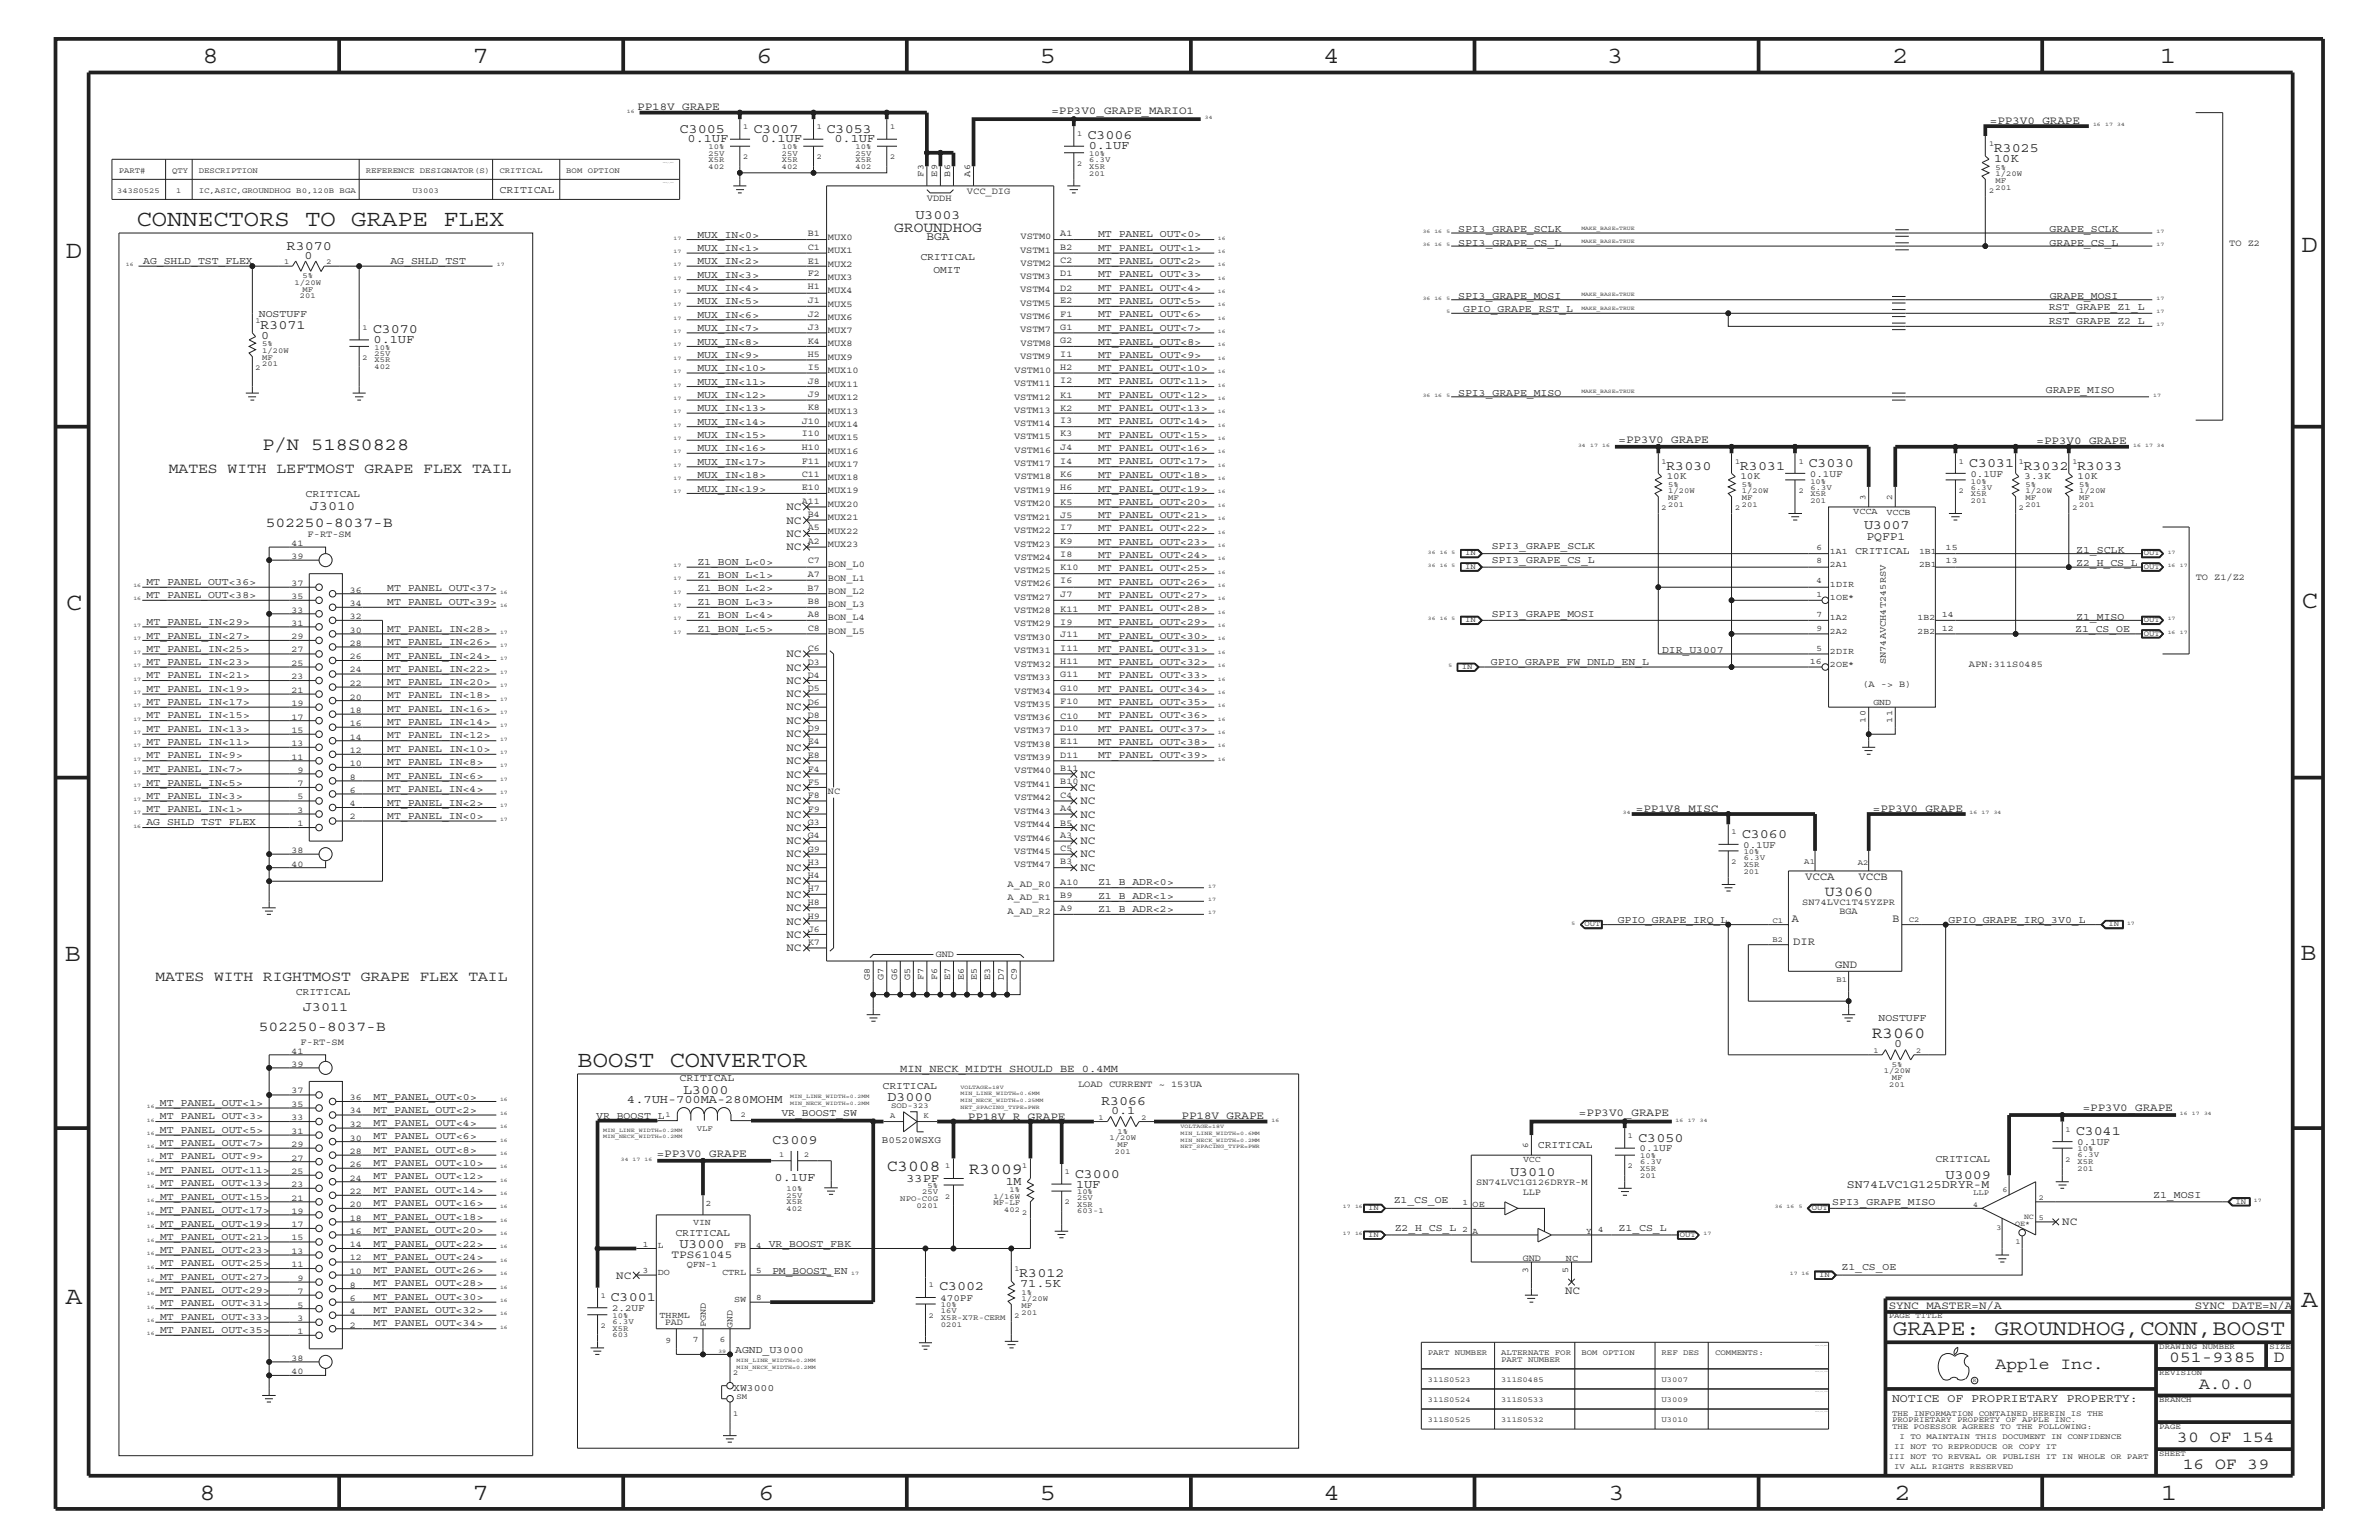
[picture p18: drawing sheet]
<svg xmlns="http://www.w3.org/2000/svg" width="432mm" height="279mm" viewBox="0 0 432 279" stroke-linecap="round" stroke-linejoin="round" font-family="sans-serif">
<defs><g id="words">
<g font-size="4.5" fill="#231f20">
<text x="36.7" y="11.5">8</text>
<text x="85.8" y="11.5">7</text>
<text x="137.3" y="11.5">6</text>
<text x="188.7" y="11.5">5</text>
<text x="240.3" y="11.5">4</text>
<text x="291.7" y="11.5">3</text>
<text x="343.5" y="11.5">2</text>
<text x="392" y="11.5">1</text>
<text x="11.9" y="46.8">D</text>
<text x="417.8" y="45.7">D</text>
<text x="11.9" y="110.6">C</text>
<text x="417.7" y="110.4">C</text>
<text x="11.8" y="174.3">B</text>
<text x="417.6" y="174.2">B</text>
<text x="11.9" y="236.7">A</text>
<text x="417.7" y="237.1">A</text>
<text x="36.2" y="272.1">8</text>
<text x="85.8" y="272.1">7</text>
<text x="137.7" y="272.1">6</text>
<text x="188.7" y="272.1">5</text>
<text x="240.4" y="272.1">4</text>
<text x="292" y="272.1">3</text>
<text x="343.9" y="272.1">2</text>
<text x="392.2" y="272.1">1</text>
</g>
<g font-size="4.1" fill="#231f20">
<text x="24.8" y="41">CONNECTORS TO GRAPE FLEX</text>
<text x="104.8" y="193.7">BOOST CONVERTOR</text>
</g>
<text font-size="4" fill="#231f20" x="343.5" y="242.3">GRAPE: GROUNDHOG,CONN,BOOST</text>
<text font-size="3.3" fill="#231f20" x="47.6" y="81.6">P/N 518S0828</text>
<g font-size="3" fill="#231f20">
<text x="339.7" y="188.3">R3060</text>
<text x="161" y="212.5">C3008</text>
<text x="175.9" y="213">R3009</text>
<text x="362.2" y="248.4">Apple Inc.</text>
<text x="393.7" y="247.1">051-9385</text>
<text x="399.2" y="252">A.0.0</text>
<text x="412.7" y="247.1">D</text>
<text x="395.2" y="261.6">30 OF 154</text>
<text x="396.2" y="266.6">16 OF 39</text>
</g>
<g font-size="2.6" fill="#231f20">
<text x="162.3" y="42">GROUNDHOG</text>
<text x="30.6" y="85.9">MATES WITH LEFTMOST GRAPE FLEX TAIL</text>
<text x="48.3" y="95.6">502250-8037-B</text>
<text x="331.2" y="162.5">U3060</text>
<text x="28.2" y="178">MATES WITH RIGHTMOST GRAPE FLEX TAIL</text>
<text x="47" y="187.1">502250-8037-B</text>
</g>
<g font-size="2.5" fill="#231f20">
<text x="123.4" y="24.1">C3005</text>
<text x="136.7" y="24.1">C3007</text>
<text x="150" y="24.1">C3053</text>
<text x="197.4" y="25.3">C3006</text>
<text x="361.9" y="27.5">R3025</text>
<text x="166.2" y="39.8">U3003</text>
<text x="52" y="45.3">R3070</text>
<text x="47.2" y="59.7">R3071</text>
<text x="67.6" y="60.4">C3070</text>
<text x="302.4" y="85.2">R3030</text>
<text x="315.8" y="85.2">R3031</text>
<text x="328.3" y="84.7">C3030</text>
<text x="357.4" y="84.7">C3031</text>
<text x="367.3" y="85.2">R3032</text>
<text x="377" y="85.2">R3033</text>
<text x="56.3" y="92.6">J3010</text>
<text x="338.4" y="96">U3007</text>
<text x="316.1" y="152">C3060</text>
<text x="55" y="183.5">J3011</text>
<text x="124" y="198.4">L3000</text>
<text x="161.1" y="199.8">D3000</text>
<text x="199.9" y="200.4">R3066</text>
<text x="140.2" y="207.5">C3009</text>
<text x="297.3" y="207.1">C3050</text>
<text x="376.8" y="205.9">C3041</text>
<text x="195.1" y="213.6">C3000</text>
<text x="274.1" y="213.4">U3010</text>
<text x="353.1" y="213.9">U3009</text>
<text x="123.3" y="226.4">U3000</text>
<text x="185" y="231.7">R3012</text>
<text x="110.8" y="236.1">C3001</text>
<text x="170.4" y="234.1">C3002</text>
</g>
<g font-size="2.2" fill="#231f20">
<text x="124.8" y="25.9">0.1UF</text>
<text x="138.2" y="25.9">0.1UF</text>
<text x="151.5" y="25.9">0.1UF</text>
<text x="197.6" y="27.1">0.1UF</text>
<text x="361.9" y="29.4">10K</text>
<text x="55.2" y="47">0</text>
<text x="47.4" y="61.5">0</text>
<text x="67.8" y="62.3">0.1UF</text>
<text x="343.8" y="190">0</text>
<text x="113.8" y="200.1">4.7UH-700MA-280MOHM</text>
<text x="201.7" y="202.1">0.1</text>
<text x="140.6" y="214.2">0.1UF</text>
<text x="164.5" y="214.4">33PF</text>
<text x="182.5" y="214.9">1M</text>
<text x="195.3" y="215.5">1UF</text>
<text x="185.2" y="233.5">71.5K</text>
</g>
<g font-size="2.1" fill="#231f20">
<text x="168.1" y="43.5">BGA</text>
<text x="338.8" y="98">PQFP1</text>
<text x="335.2" y="215.6">SN74LVC1G125DRYR-M</text>
<text x="343.4" y="254.4">NOTICE OF PROPRIETARY PROPERTY:</text>
</g>
<g font-size="2" fill="#231f20">
<text x="115.7" y="20">PP18V_GRAPE</text>
<text x="190.8" y="20.7">=PP3V0_GRAPE_MARIO1</text>
<text x="361.2" y="22.5">=PP3V0_GRAPE</text>
<text x="293.8" y="80.3">=PP3V0_GRAPE</text>
<text x="369.7" y="80.6">=PP3V0_GRAPE</text>
<text x="142.7" y="92.6">NC</text>
<text x="142.7" y="95">NC</text>
<text x="142.7" y="97.4">NC</text>
<text x="142.7" y="99.9">NC</text>
<text x="142.7" y="119.2">NC</text>
<text x="142.7" y="121.7">NC</text>
<text x="142.7" y="124.1">NC</text>
<text x="142.7" y="126.5">NC</text>
<text x="142.7" y="128.9">NC</text>
<text x="142.7" y="131.3">NC</text>
<text x="142.7" y="133.8">NC</text>
<text x="142.7" y="136.2">NC</text>
<text x="142.7" y="138.6">NC</text>
<text x="142.7" y="141.1">NC</text>
<text x="142.7" y="143.5">NC</text>
<text x="196.1" y="141.1">NC</text>
<text x="196.1" y="143.5">NC</text>
<text x="142.7" y="145.9">NC</text>
<text x="142.7" y="148.4">NC</text>
<text x="196.1" y="145.9">NC</text>
<text x="196.1" y="148.4">NC</text>
<text x="296.9" y="147.3">=PP1V8_MISC</text>
<text x="339.9" y="147.3">=PP3V0_GRAPE</text>
<text x="142.7" y="150.7">NC</text>
<text x="142.7" y="153.2">NC</text>
<text x="142.7" y="155.6">NC</text>
<text x="196.1" y="150.7">NC</text>
<text x="196.1" y="153.2">NC</text>
<text x="196.1" y="155.6">NC</text>
<text x="142.7" y="158">NC</text>
<text x="142.7" y="160.5">NC</text>
<text x="196.1" y="158">NC</text>
<text x="327.7" y="159.7">VCCA</text>
<text x="337.3" y="159.7">VCCB</text>
<text x="142.7" y="162.8">NC</text>
<text x="142.7" y="165.3">NC</text>
<text x="142.7" y="167.8">NC</text>
<text x="325.2" y="167.3">A</text>
<text x="343.5" y="167.3">B</text>
<text x="142.7" y="170.1">NC</text>
<text x="142.7" y="172.6">NC</text>
<text x="325.5" y="171.5">DIR</text>
<text x="333.1" y="175.7">GND</text>
<text x="175.7" y="203.2">PP18V_R_GRAPE</text>
<text x="214.5" y="203.1">PP18V_GRAPE</text>
<text x="286.6" y="202.5">=PP3V0_GRAPE</text>
<text x="378" y="201.5">=PP3V0_GRAPE</text>
<text x="119.2" y="210">=PP3V0_GRAPE</text>
<text x="374.3" y="222.3">NC</text>
<text x="111.8" y="232">NC</text>
<text x="121.9" y="228.2">TPS61045</text>
<text x="284.1" y="234.7">NC</text>
<text x="342.8" y="237.4">SYNC_MASTER=N/A</text>
<text x="398.4" y="237.4">SYNC_DATE=N/A</text>
</g>
<g font-size="1.9" fill="#231f20">
<text x="90.7" y="35">CRITICAL</text>
<text x="26" y="47.9">AG_SHLD_TST_FLEX</text>
<text x="70.9" y="47.9">AG_SHLD_TST</text>
<text x="126.6" y="45.6">MUX_IN&lt;1&gt;</text>
<text x="126.6" y="47.9">MUX_IN&lt;2&gt;</text>
<text x="126.6" y="43.1">MUX_IN&lt;0&gt;</text>
<text x="167" y="47.1">CRITICAL</text>
<text x="199.3" y="45.5">MT_PANEL_OUT&lt;1&gt;</text>
<text x="199.3" y="43">MT_PANEL_OUT&lt;0&gt;</text>
<text x="199.3" y="47.9">MT_PANEL_OUT&lt;2&gt;</text>
<text x="264.7" y="44.6">SPI3_GRAPE_CS_L</text>
<text x="264.7" y="42.1">SPI3_GRAPE_SCLK</text>
<text x="372" y="42.1">GRAPE_SCLK</text>
<text x="372" y="44.6">GRAPE_CS_L</text>
<text x="126.6" y="52.9">MUX_IN&lt;4&gt;</text>
<text x="126.6" y="50.4">MUX_IN&lt;3&gt;</text>
<text x="169.4" y="49.6">OMIT</text>
<text x="199.3" y="52.8">MT_PANEL_OUT&lt;4&gt;</text>
<text x="199.3" y="50.3">MT_PANEL_OUT&lt;3&gt;</text>
<text x="47" y="57.4">NOSTUFF</text>
<text x="126.6" y="55.2">MUX_IN&lt;5&gt;</text>
<text x="126.6" y="57.7">MUX_IN&lt;6&gt;</text>
<text x="199.3" y="55.2">MT_PANEL_OUT&lt;5&gt;</text>
<text x="199.3" y="57.6">MT_PANEL_OUT&lt;6&gt;</text>
<text x="264.7" y="54.2">SPI3_GRAPE_MOSI</text>
<text x="265.6" y="56.6">GPIO_GRAPE_RST_L</text>
<text x="371.9" y="58.9">RST_GRAPE_Z2_L</text>
<text x="371.9" y="56.2">RST_GRAPE_Z1_L</text>
<text x="372" y="54.2">GRAPE_MOSI</text>
<text x="126.6" y="62.5">MUX_IN&lt;8&gt;</text>
<text x="126.6" y="60.1">MUX_IN&lt;7&gt;</text>
<text x="126.6" y="65">MUX_IN&lt;9&gt;</text>
<text x="199.3" y="62.5">MT_PANEL_OUT&lt;8&gt;</text>
<text x="199.3" y="60.1">MT_PANEL_OUT&lt;7&gt;</text>
<text x="199.3" y="64.9">MT_PANEL_OUT&lt;9&gt;</text>
<text x="126.6" y="69.8">MUX_IN&lt;11&gt;</text>
<text x="126.6" y="67.3">MUX_IN&lt;10&gt;</text>
<text x="199.3" y="69.7">MT_PANEL_OUT&lt;11&gt;</text>
<text x="199.3" y="67.3">MT_PANEL_OUT&lt;10&gt;</text>
<text x="264.7" y="71.8">SPI3_GRAPE_MISO</text>
<text x="371.3" y="71.2">GRAPE_MISO</text>
<text x="126.6" y="72.2">MUX_IN&lt;12&gt;</text>
<text x="126.6" y="77.1">MUX_IN&lt;14&gt;</text>
<text x="126.6" y="74.6">MUX_IN&lt;13&gt;</text>
<text x="199.3" y="77">MT_PANEL_OUT&lt;14&gt;</text>
<text x="199.3" y="74.6">MT_PANEL_OUT&lt;13&gt;</text>
<text x="199.3" y="72.2">MT_PANEL_OUT&lt;12&gt;</text>
<text x="126.6" y="79.5">MUX_IN&lt;15&gt;</text>
<text x="126.6" y="81.9">MUX_IN&lt;16&gt;</text>
<text x="199.3" y="81.9">MT_PANEL_OUT&lt;16&gt;</text>
<text x="199.3" y="79.4">MT_PANEL_OUT&lt;15&gt;</text>
<text x="126.6" y="86.7">MUX_IN&lt;18&gt;</text>
<text x="126.6" y="84.4">MUX_IN&lt;17&gt;</text>
<text x="126.6" y="89.2">MUX_IN&lt;19&gt;</text>
<text x="199.3" y="84.3">MT_PANEL_OUT&lt;17&gt;</text>
<text x="199.3" y="89.2">MT_PANEL_OUT&lt;19&gt;</text>
<text x="199.3" y="86.7">MT_PANEL_OUT&lt;18&gt;</text>
<text x="55.5" y="90.1">CRITICAL</text>
<text x="199.3" y="91.6">MT_PANEL_OUT&lt;20&gt;</text>
<text x="199.3" y="94">MT_PANEL_OUT&lt;21&gt;</text>
<text x="199.3" y="96.4">MT_PANEL_OUT&lt;22&gt;</text>
<text x="199.3" y="101.3">MT_PANEL_OUT&lt;24&gt;</text>
<text x="199.3" y="98.8">MT_PANEL_OUT&lt;23&gt;</text>
<text x="270.8" y="99.7">SPI3_GRAPE_SCLK</text>
<text x="336.7" y="100.4">CRITICAL</text>
<text x="376.9" y="100.4">Z1_SCLK</text>
<text x="26.6" y="106.1">MT_PANEL_OUT&lt;36&gt;</text>
<text x="70.3" y="107.3">MT_PANEL_OUT&lt;37&gt;</text>
<text x="126.6" y="107.3">Z1_BON_L&lt;2&gt;</text>
<text x="126.6" y="104.9">Z1_BON_L&lt;1&gt;</text>
<text x="126.6" y="102.5">Z1_BON_L&lt;0&gt;</text>
<text x="199.3" y="106.1">MT_PANEL_OUT&lt;26&gt;</text>
<text x="199.3" y="103.7">MT_PANEL_OUT&lt;25&gt;</text>
<text x="270.8" y="102.1">SPI3_GRAPE_CS_L</text>
<text x="376.9" y="102.7">Z2_H_CS_L</text>
<text x="26.6" y="113.4">MT_PANEL_IN&lt;29&gt;</text>
<text x="26.6" y="108.6">MT_PANEL_OUT&lt;38&gt;</text>
<text x="70.3" y="109.8">MT_PANEL_OUT&lt;39&gt;</text>
<text x="126.6" y="109.8">Z1_BON_L&lt;3&gt;</text>
<text x="126.6" y="112.2">Z1_BON_L&lt;4&gt;</text>
<text x="199.3" y="113.4">MT_PANEL_OUT&lt;29&gt;</text>
<text x="199.3" y="110.9">MT_PANEL_OUT&lt;28&gt;</text>
<text x="199.3" y="108.6">MT_PANEL_OUT&lt;27&gt;</text>
<text x="270.8" y="111.9">SPI3_GRAPE_MOSI</text>
<text x="376.9" y="112.5">Z1_MISO</text>
<text x="26.6" y="115.9">MT_PANEL_IN&lt;27&gt;</text>
<text x="26.6" y="118.2">MT_PANEL_IN&lt;25&gt;</text>
<text x="70.3" y="119.5">MT_PANEL_IN&lt;24&gt;</text>
<text x="70.3" y="117">MT_PANEL_IN&lt;26&gt;</text>
<text x="70.3" y="114.6">MT_PANEL_IN&lt;28&gt;</text>
<text x="126.6" y="114.6">Z1_BON_L&lt;5&gt;</text>
<text x="199.3" y="118.2">MT_PANEL_OUT&lt;31&gt;</text>
<text x="199.3" y="115.9">MT_PANEL_OUT&lt;30&gt;</text>
<text x="301.7" y="118.5">DIR_U3007</text>
<text x="376.7" y="114.7">Z1_CS_OE</text>
<text x="26.6" y="125.5">MT_PANEL_IN&lt;19&gt;</text>
<text x="26.6" y="123.1">MT_PANEL_IN&lt;21&gt;</text>
<text x="26.6" y="120.7">MT_PANEL_IN&lt;23&gt;</text>
<text x="70.3" y="121.9">MT_PANEL_IN&lt;22&gt;</text>
<text x="70.3" y="124.3">MT_PANEL_IN&lt;20&gt;</text>
<text x="199.3" y="120.7">MT_PANEL_OUT&lt;32&gt;</text>
<text x="199.3" y="123">MT_PANEL_OUT&lt;33&gt;</text>
<text x="199.3" y="125.5">MT_PANEL_OUT&lt;34&gt;</text>
<text x="270.6" y="120.7">GPIO_GRAPE_FW_DNLD_EN_L</text>
<text x="26.6" y="130.3">MT_PANEL_IN&lt;15&gt;</text>
<text x="26.6" y="128">MT_PANEL_IN&lt;17&gt;</text>
<text x="70.3" y="131.6">MT_PANEL_IN&lt;14&gt;</text>
<text x="70.3" y="129.1">MT_PANEL_IN&lt;16&gt;</text>
<text x="70.3" y="126.7">MT_PANEL_IN&lt;18&gt;</text>
<text x="199.3" y="130.3">MT_PANEL_OUT&lt;36&gt;</text>
<text x="199.3" y="128">MT_PANEL_OUT&lt;35&gt;</text>
<text x="26.6" y="135.2">MT_PANEL_IN&lt;11&gt;</text>
<text x="26.6" y="132.8">MT_PANEL_IN&lt;13&gt;</text>
<text x="26.6" y="137.6">MT_PANEL_IN&lt;9&gt;</text>
<text x="70.3" y="136.4">MT_PANEL_IN&lt;10&gt;</text>
<text x="70.3" y="134">MT_PANEL_IN&lt;12&gt;</text>
<text x="199.3" y="132.8">MT_PANEL_OUT&lt;37&gt;</text>
<text x="199.3" y="137.6">MT_PANEL_OUT&lt;39&gt;</text>
<text x="199.3" y="135.2">MT_PANEL_OUT&lt;38&gt;</text>
<text x="26.6" y="142.5">MT_PANEL_IN&lt;5&gt;</text>
<text x="26.6" y="140.1">MT_PANEL_IN&lt;7&gt;</text>
<text x="70.3" y="138.9">MT_PANEL_IN&lt;8&gt;</text>
<text x="70.3" y="143.7">MT_PANEL_IN&lt;4&gt;</text>
<text x="70.3" y="141.3">MT_PANEL_IN&lt;6&gt;</text>
<text x="26.6" y="149.7">AG_SHLD_TST_FLEX</text>
<text x="26.6" y="147.3">MT_PANEL_IN&lt;1&gt;</text>
<text x="26.6" y="144.9">MT_PANEL_IN&lt;3&gt;</text>
<text x="70.3" y="146.2">MT_PANEL_IN&lt;2&gt;</text>
<text x="70.3" y="148.5">MT_PANEL_IN&lt;0&gt;</text>
<text x="199.3" y="160.6">Z1_B_ADR&lt;0&gt;</text>
<text x="199.3" y="165.6">Z1_B_ADR&lt;2&gt;</text>
<text x="199.3" y="163.1">Z1_B_ADR&lt;1&gt;</text>
<text x="293.6" y="167.4">GPIO_GRAPE_IRQ_L</text>
<text x="353.7" y="167.4">GPIO_GRAPE_IRQ_3V0_L</text>
<text x="53.7" y="180.5">CRITICAL</text>
<text x="341" y="185.3">NOSTUFF</text>
<text x="123.4" y="196.2">CRITICAL</text>
<text x="160.2" y="197.6">CRITICAL</text>
<text x="163.4" y="194.4">MIN_NECK_MIDTH SHOULD BE 0.4MM</text>
<text x="29" y="203.1">MT_PANEL_OUT&lt;3&gt;</text>
<text x="29" y="200.7">MT_PANEL_OUT&lt;1&gt;</text>
<text x="67.8" y="201.9">MT_PANEL_OUT&lt;2&gt;</text>
<text x="67.8" y="199.5">MT_PANEL_OUT&lt;0&gt;</text>
<text x="108.2" y="203.1">VR_BOOST_L</text>
<text x="141.8" y="202.6">VR_BOOST_SW</text>
<text x="29" y="208">MT_PANEL_OUT&lt;7&gt;</text>
<text x="29" y="205.5">MT_PANEL_OUT&lt;5&gt;</text>
<text x="67.8" y="209.2">MT_PANEL_OUT&lt;8&gt;</text>
<text x="67.8" y="206.7">MT_PANEL_OUT&lt;6&gt;</text>
<text x="67.8" y="204.3">MT_PANEL_OUT&lt;4&gt;</text>
<text x="279.1" y="208.3">CRITICAL</text>
<text x="29" y="210.3">MT_PANEL_OUT&lt;9&gt;</text>
<text x="29" y="215.3">MT_PANEL_OUT&lt;13&gt;</text>
<text x="29" y="212.8">MT_PANEL_OUT&lt;11&gt;</text>
<text x="67.8" y="214">MT_PANEL_OUT&lt;12&gt;</text>
<text x="67.8" y="211.6">MT_PANEL_OUT&lt;10&gt;</text>
<text x="351.3" y="210.8">CRITICAL</text>
<text x="29" y="220.1">MT_PANEL_OUT&lt;17&gt;</text>
<text x="29" y="217.6">MT_PANEL_OUT&lt;15&gt;</text>
<text x="67.8" y="216.4">MT_PANEL_OUT&lt;14&gt;</text>
<text x="67.8" y="221.3">MT_PANEL_OUT&lt;18&gt;</text>
<text x="67.8" y="218.9">MT_PANEL_OUT&lt;16&gt;</text>
<text x="253" y="218.3">Z1_CS_OE</text>
<text x="332.6" y="218.6">SPI3_GRAPE_MISO</text>
<text x="390.8" y="217.3">Z1_MOSI</text>
<text x="29" y="227.4">MT_PANEL_OUT&lt;23&gt;</text>
<text x="29" y="224.9">MT_PANEL_OUT&lt;21&gt;</text>
<text x="29" y="222.5">MT_PANEL_OUT&lt;19&gt;</text>
<text x="67.8" y="226.2">MT_PANEL_OUT&lt;22&gt;</text>
<text x="67.8" y="223.7">MT_PANEL_OUT&lt;20&gt;</text>
<text x="122.6" y="224.2">CRITICAL</text>
<text x="139.5" y="226.3">VR_BOOST_FBK</text>
<text x="253.2" y="223.4">Z2_H_CS_L</text>
<text x="293.8" y="223.4">Z1_CS_L</text>
<text x="29" y="232.2">MT_PANEL_OUT&lt;27&gt;</text>
<text x="29" y="229.7">MT_PANEL_OUT&lt;25&gt;</text>
<text x="67.8" y="228.5">MT_PANEL_OUT&lt;24&gt;</text>
<text x="67.8" y="231">MT_PANEL_OUT&lt;26&gt;</text>
<text x="67.8" y="233.4">MT_PANEL_OUT&lt;28&gt;</text>
<text x="140.1" y="231.1">PM_BOOST_EN</text>
<text x="334.3" y="230.4">Z1_CS_OE</text>
<text x="29" y="239.5">MT_PANEL_OUT&lt;33&gt;</text>
<text x="29" y="237">MT_PANEL_OUT&lt;31&gt;</text>
<text x="29" y="234.6">MT_PANEL_OUT&lt;29&gt;</text>
<text x="67.8" y="238.3">MT_PANEL_OUT&lt;32&gt;</text>
<text x="67.8" y="235.8">MT_PANEL_OUT&lt;30&gt;</text>
<text x="29" y="241.9">MT_PANEL_OUT&lt;35&gt;</text>
<text x="67.8" y="240.7">MT_PANEL_OUT&lt;34&gt;</text>
<text x="133.4" y="245.6">AGND_U3000</text>
<text x="133.1" y="252.4">XW3000</text>
</g>
<g font-size="1.8" fill="#231f20">
<text x="302.5" y="87">10K</text>
<text x="315.9" y="87">10K</text>
<text x="328.5" y="86.5">0.1UF</text>
<text x="357.6" y="86.5">0.1UF</text>
<text x="367.5" y="87">3.3K</text>
<text x="377.1" y="87">10K</text>
<text x="316.4" y="153.8">0.1UF</text>
<text x="160.1" y="207.5">B0520WSXG</text>
<text x="297.6" y="208.9">0.1UF</text>
<text x="377" y="207.7">0.1UF</text>
<text x="111.1" y="237.9">2.2UF</text>
<text x="170.7" y="236">470PF</text>
</g>
<g font-size="1.7" fill="#231f20">
<text x="167.6" y="32" transform="rotate(-90 167.6 32)">F3</text>
<text x="170.1" y="32" transform="rotate(-90 170.1 32)">E9</text>
<text x="172.5" y="32" transform="rotate(-90 172.5 32)">B6</text>
<text x="175.5" y="35.2">VCC_DIG</text>
<text x="176.1" y="32" transform="rotate(-90 176.1 32)">A6</text>
<text x="168.2" y="36.4">VDDH</text>
<text x="146.6" y="42.9">B1</text>
<text x="146.6" y="45.3">C1</text>
<text x="146.6" y="47.9">E1</text>
<text x="150.3" y="43.5">MUX0</text>
<text x="150.3" y="45.9">MUX1</text>
<text x="185.2" y="45.8">VSTM1</text>
<text x="185.2" y="43.4">VSTM0</text>
<text x="192.4" y="42.9">A1</text>
<text x="192.4" y="45.3">B2</text>
<text x="192.4" y="47.7">C2</text>
<text x="404.6" y="44.6">TO Z2</text>
<text x="146.6" y="50.2">F2</text>
<text x="146.6" y="52.5">H1</text>
<text x="150.3" y="48.4">MUX2</text>
<text x="150.3" y="50.7">MUX3</text>
<text x="150.3" y="53.2">MUX4</text>
<text x="185.2" y="53">VSTM4</text>
<text x="185.2" y="50.7">VSTM3</text>
<text x="185.2" y="48.2">VSTM2</text>
<text x="192.4" y="50.2">D1</text>
<text x="192.4" y="52.8">D2</text>
<text x="146.6" y="55.1">J1</text>
<text x="146.6" y="57.4">J2</text>
<text x="146.6" y="59.8">J3</text>
<text x="150.3" y="55.7">MUX5</text>
<text x="150.3" y="58">MUX6</text>
<text x="185.2" y="57.9">VSTM6</text>
<text x="185.2" y="55.5">VSTM5</text>
<text x="192.4" y="55.1">E2</text>
<text x="192.4" y="57.4">F1</text>
<text x="192.4" y="59.8">G1</text>
<text x="146.6" y="62.3">K4</text>
<text x="146.6" y="64.7">H5</text>
<text x="150.3" y="60.5">MUX7</text>
<text x="150.3" y="62.9">MUX8</text>
<text x="150.3" y="65.3">MUX9</text>
<text x="185.2" y="60.3">VSTM7</text>
<text x="185.2" y="65.2">VSTM9</text>
<text x="185.2" y="62.8">VSTM8</text>
<text x="192.4" y="62.3">G2</text>
<text x="192.4" y="64.7">I1</text>
<text x="146.6" y="67.1">I5</text>
<text x="146.6" y="69.6">J8</text>
<text x="146.6" y="72">J9</text>
<text x="150.3" y="67.8">MUX10</text>
<text x="150.3" y="70.1">MUX11</text>
<text x="184.1" y="70">VSTM11</text>
<text x="184.2" y="67.6">VSTM10</text>
<text x="192.4" y="67.1">H2</text>
<text x="192.4" y="69.5">I2</text>
<text x="145.5" y="76.9">J10</text>
<text x="146.6" y="74.4">K8</text>
<text x="150.3" y="72.6">MUX12</text>
<text x="150.3" y="75">MUX13</text>
<text x="150.3" y="77.4">MUX14</text>
<text x="184.1" y="77.3">VSTM14</text>
<text x="184.1" y="74.9">VSTM13</text>
<text x="184.1" y="72.5">VSTM12</text>
<text x="192.4" y="72.2">K1</text>
<text x="192.4" y="74.5">K2</text>
<text x="192.4" y="76.8">I3</text>
<text x="145.5" y="79.2">I10</text>
<text x="145.5" y="81.6">H10</text>
<text x="150.3" y="82.3">MUX16</text>
<text x="150.3" y="79.9">MUX15</text>
<text x="184.1" y="79.7">VSTM15</text>
<text x="184.1" y="82.2">VSTM16</text>
<text x="192.4" y="79.2">K3</text>
<text x="192.4" y="81.6">J4</text>
<text x="145.5" y="84.2">F11</text>
<text x="145.5" y="86.5">C11</text>
<text x="145.5" y="88.9">E10</text>
<text x="150.3" y="89.5">MUX19</text>
<text x="150.3" y="84.7">MUX17</text>
<text x="150.3" y="87.2">MUX18</text>
<text x="184.1" y="89.4">VSTM19</text>
<text x="184.1" y="84.6">VSTM17</text>
<text x="184.1" y="87">VSTM18</text>
<text x="192.4" y="84.1">I4</text>
<text x="192.4" y="86.5">K6</text>
<text x="192.4" y="88.9">H6</text>
<text x="145.5" y="91.5">A11</text>
<text x="146.6" y="93.8">B4</text>
<text x="150.3" y="92">MUX20</text>
<text x="150.3" y="94.4">MUX21</text>
<text x="184.1" y="94.3">VSTM21</text>
<text x="184.1" y="91.9">VSTM20</text>
<text x="192.4" y="91.6">K5</text>
<text x="192.4" y="93.9">J5</text>
<text x="52.9" y="101.4">39</text>
<text x="52.9" y="99">41</text>
<text x="55.8" y="97.4">F-RT-SM</text>
<text x="146.6" y="96.2">A5</text>
<text x="146.6" y="98.7">A2</text>
<text x="150.3" y="96.8">MUX22</text>
<text x="150.3" y="99.3">MUX23</text>
<text x="184.1" y="99.2">VSTM23</text>
<text x="184.1" y="96.7">VSTM22</text>
<text x="184.1" y="101.5">VSTM24</text>
<text x="192.4" y="96.2">I7</text>
<text x="192.4" y="98.7">K9</text>
<text x="192.4" y="101">I8</text>
<text x="52.9" y="106.3">37</text>
<text x="63.5" y="107.5">36</text>
<text x="146.6" y="107.2">B7</text>
<text x="146.6" y="102.2">C7</text>
<text x="146.6" y="104.7">A7</text>
<text x="150.3" y="102.9">BON_L0</text>
<text x="150.3" y="105.4">BON_L1</text>
<text x="150.3" y="107.7">BON_L2</text>
<text x="184.1" y="104">VSTM25</text>
<text x="184.1" y="106.4">VSTM26</text>
<text x="192.4" y="103.5">K10</text>
<text x="192.4" y="105.9">I6</text>
<text x="398.5" y="105.3">TO Z1/Z2</text>
<text x="52.9" y="113.5">31</text>
<text x="52.9" y="111.2">33</text>
<text x="52.9" y="108.7">35</text>
<text x="63.5" y="112.4">32</text>
<text x="63.5" y="109.9">34</text>
<text x="146.6" y="109.5">B8</text>
<text x="146.6" y="112">A8</text>
<text x="150.3" y="110.2">BON_L3</text>
<text x="150.3" y="112.6">BON_L4</text>
<text x="184.1" y="108.8">VSTM27</text>
<text x="184.1" y="113.7">VSTM29</text>
<text x="184.1" y="111.3">VSTM28</text>
<text x="192.4" y="108.3">J7</text>
<text x="192.4" y="111">K11</text>
<text x="192.4" y="113.3">I9</text>
<text x="52.9" y="118.4">27</text>
<text x="52.9" y="116">29</text>
<text x="63.5" y="119.6">26</text>
<text x="63.5" y="117.2">28</text>
<text x="63.5" y="114.8">30</text>
<text x="146.6" y="118.1">C6</text>
<text x="146.6" y="114.5">C8</text>
<text x="150.3" y="115">BON_L5</text>
<text x="184.1" y="118.6">VSTM31</text>
<text x="184.1" y="116.1">VSTM30</text>
<text x="192.4" y="115.6">J11</text>
<text x="192.4" y="118.1">I11</text>
<text x="52.9" y="125.6">21</text>
<text x="52.9" y="123.3">23</text>
<text x="52.9" y="120.8">25</text>
<text x="63.5" y="124.5">22</text>
<text x="63.5" y="122">24</text>
<text x="146.6" y="120.6">D3</text>
<text x="146.6" y="123">D4</text>
<text x="146.6" y="125.4">D5</text>
<text x="184.1" y="123.4">VSTM33</text>
<text x="184.1" y="120.9">VSTM32</text>
<text x="184.1" y="125.8">VSTM34</text>
<text x="192.4" y="120.4">H11</text>
<text x="192.4" y="122.9">G11</text>
<text x="192.4" y="125.3">G10</text>
<text x="338" y="124.7">(A -&gt; B)</text>
<text x="342.3" y="120.5" transform="rotate(-90 342.3 120.5)">SN74AVCH4T245RSV</text>
<text x="357.4" y="121">APN:311S0485</text>
<text x="52.9" y="130.6">17</text>
<text x="52.9" y="128.1">19</text>
<text x="63.5" y="131.7">16</text>
<text x="63.5" y="129.3">18</text>
<text x="63.5" y="126.9">20</text>
<text x="146.6" y="127.9">D6</text>
<text x="146.6" y="130.2">D8</text>
<text x="184.1" y="130.7">VSTM36</text>
<text x="184.1" y="128.2">VSTM35</text>
<text x="192.4" y="127.7">F10</text>
<text x="192.4" y="130.4">C10</text>
<text x="52.9" y="137.8">11</text>
<text x="52.9" y="135.4">13</text>
<text x="52.9" y="132.9">15</text>
<text x="63.5" y="136.6">12</text>
<text x="63.5" y="134.2">14</text>
<text x="146.6" y="132.7">D9</text>
<text x="146.6" y="135.1">E4</text>
<text x="146.6" y="137.5">E8</text>
<text x="184.1" y="133">VSTM37</text>
<text x="184.1" y="138">VSTM39</text>
<text x="184.1" y="135.5">VSTM38</text>
<text x="192.4" y="132.7">D10</text>
<text x="192.4" y="135">E11</text>
<text x="192.4" y="137.4">D11</text>
<text x="54" y="142.7">7</text>
<text x="54" y="140.2">9</text>
<text x="63.5" y="139">10</text>
<text x="63.5" y="143.8">6</text>
<text x="63.5" y="141.5">8</text>
<text x="146.6" y="142.4">F5</text>
<text x="146.6" y="140">F4</text>
<text x="184.1" y="142.8">VSTM41</text>
<text x="184.1" y="140.3">VSTM40</text>
<text x="192.4" y="139.8">B11</text>
<text x="192.4" y="142.3">B10</text>
<text x="54" y="149.9">1</text>
<text x="54" y="147.5">3</text>
<text x="54" y="145">5</text>
<text x="63.5" y="148.7">2</text>
<text x="63.5" y="146.3">4</text>
<text x="146.6" y="144.8">F8</text>
<text x="146.6" y="147.3">F9</text>
<text x="146.6" y="149.6">G3</text>
<text x="150.3" y="144.1">NC</text>
<text x="184.1" y="147.6">VSTM43</text>
<text x="184.1" y="145.2">VSTM42</text>
<text x="192.4" y="144.7">C4</text>
<text x="192.4" y="147.1">A4</text>
<text x="192.4" y="149.8">B5</text>
<text x="52.9" y="154.8">38</text>
<text x="146.6" y="152.1">G4</text>
<text x="146.6" y="154.5">G9</text>
<text x="184.1" y="154.9">VSTM45</text>
<text x="184.1" y="150.1">VSTM44</text>
<text x="184.1" y="152.5">VSTM46</text>
<text x="192.4" y="154.4">C5</text>
<text x="192.4" y="152.1">A3</text>
<text x="52.9" y="157.2">40</text>
<text x="146.6" y="156.9">H3</text>
<text x="146.6" y="159.4">H4</text>
<text x="146.6" y="161.7">H7</text>
<text x="182.9" y="161">A_AD_R0</text>
<text x="184.1" y="157.3">VSTM47</text>
<text x="192.4" y="160.6">A10</text>
<text x="192.4" y="156.8">B3</text>
<text x="146.6" y="164.2">H8</text>
<text x="146.6" y="166.7">H9</text>
<text x="182.9" y="165.8">A_AD_R2</text>
<text x="182.9" y="163.4">A_AD_R1</text>
<text x="192.4" y="162.8">B9</text>
<text x="192.4" y="165.3">A9</text>
<text x="327.1" y="164.2">SN74LVC1T45YZPR</text>
<text x="333.9" y="165.8">BGA</text>
<text x="146.6" y="169">J6</text>
<text x="146.6" y="171.5">K7</text>
<text x="169.8" y="173.7">GND</text>
<text x="157.9" y="177.8" transform="rotate(-90 157.9 177.8)">G8</text>
<text x="160.4" y="177.8" transform="rotate(-90 160.4 177.8)">G7</text>
<text x="162.8" y="177.8" transform="rotate(-90 162.8 177.8)">G6</text>
<text x="165.2" y="177.8" transform="rotate(-90 165.2 177.8)">G5</text>
<text x="167.6" y="177.8" transform="rotate(-90 167.6 177.8)">F7</text>
<text x="170.1" y="177.8" transform="rotate(-90 170.1 177.8)">F6</text>
<text x="172.5" y="177.8" transform="rotate(-90 172.5 177.8)">E7</text>
<text x="174.9" y="177.8" transform="rotate(-90 174.9 177.8)">E6</text>
<text x="177.3" y="177.8" transform="rotate(-90 177.3 177.8)">E5</text>
<text x="179.7" y="177.8" transform="rotate(-90 179.7 177.8)">E3</text>
<text x="182.2" y="177.8" transform="rotate(-90 182.2 177.8)">D7</text>
<text x="184.6" y="177.8" transform="rotate(-90 184.6 177.8)">C9</text>
<text x="52.9" y="191.2">41</text>
<text x="54.6" y="189.5">F-RT-SM</text>
<text x="52.9" y="193.5">39</text>
<text x="195.7" y="197.3">LOAD CURRENT ~ 153UA</text>
<text x="52.9" y="203.3">33</text>
<text x="52.9" y="200.8">35</text>
<text x="52.9" y="198.4">37</text>
<text x="63.5" y="202">34</text>
<text x="63.5" y="199.6">36</text>
<text x="52.9" y="208.1">29</text>
<text x="52.9" y="205.7">31</text>
<text x="63.5" y="209.3">28</text>
<text x="63.5" y="206.9">30</text>
<text x="63.5" y="204.5">32</text>
<text x="52.9" y="215.4">23</text>
<text x="52.9" y="212.9">25</text>
<text x="52.9" y="210.6">27</text>
<text x="63.5" y="214.2">24</text>
<text x="63.5" y="211.8">26</text>
<text x="267.9" y="215">SN74LVC1G126DRYR-M</text>
<text x="52.9" y="220.2">19</text>
<text x="52.9" y="217.8">21</text>
<text x="63.5" y="221.5">18</text>
<text x="63.5" y="219">20</text>
<text x="63.5" y="216.6">22</text>
<text x="276.4" y="216.9">LLP</text>
<text x="52.9" y="227.5">13</text>
<text x="52.9" y="225">15</text>
<text x="52.9" y="222.7">17</text>
<text x="63.5" y="226.3">14</text>
<text x="63.5" y="223.9">16</text>
<text x="52.9" y="230">11</text>
<text x="54" y="232.3">9</text>
<text x="63.5" y="231.1">10</text>
<text x="63.5" y="228.7">12</text>
<text x="63.5" y="233.6">8</text>
<text x="276.4" y="228.7">GND</text>
<text x="277.4" y="231" transform="rotate(-90 277.4 231)">3</text>
<text x="284.6" y="231" transform="rotate(-90 284.6 231)">5</text>
<text x="54" y="239.6">3</text>
<text x="54" y="237.2">5</text>
<text x="54" y="234.8">7</text>
<text x="63.5" y="238.4">4</text>
<text x="63.5" y="236">6</text>
<text x="54" y="242.1">1</text>
<text x="63.5" y="240.9">2</text>
<text x="120.7" y="240.5">PAD</text>
<text x="52.9" y="246.9">38</text>
<text x="52.9" y="249.3">40</text>
</g>
<g font-size="1.6" fill="#231f20">
<text x="336.4" y="93.3">VCCA</text>
<text x="338.6" y="90.7" transform="rotate(-90 338.6 90.7)">3</text>
<text x="342.4" y="93.4">VCCB</text>
<text x="343.4" y="90.7" transform="rotate(-90 343.4 90.7)">2</text>
<text x="329.7" y="99.9">6</text>
<text x="332.1" y="100.4">1A1</text>
<text x="348.3" y="100.4">1B1</text>
<text x="353.1" y="99.9">15</text>
<text x="329.7" y="105.9">4</text>
<text x="329.7" y="102.2">8</text>
<text x="332.1" y="106.5">1DIR</text>
<text x="332.1" y="102.9">2A1</text>
<text x="348.3" y="102.9">2B1</text>
<text x="353.1" y="102.2">13</text>
<text x="329.7" y="112">7</text>
<text x="329.7" y="108.3">1</text>
<text x="332.1" y="108.9">1OE*</text>
<text x="332.1" y="112.5">1A2</text>
<text x="348.1" y="112.5">1B2</text>
<text x="352.5" y="112">14</text>
<text x="329.7" y="114.4">9</text>
<text x="329.7" y="118.1">5</text>
<text x="332.1" y="118.6">2DIR</text>
<text x="332.1" y="115">2A2</text>
<text x="348.1" y="115">2B2</text>
<text x="352.5" y="114.4">12</text>
<text x="328.5" y="120.4">16</text>
<text x="332.1" y="121">2OE*</text>
<text x="338.6" y="131.1" transform="rotate(-90 338.6 131.1)">10</text>
<text x="340" y="127.9">GND</text>
<text x="343.4" y="131.1" transform="rotate(-90 343.4 131.1)">11</text>
<text x="277.4" y="208.3" transform="rotate(-90 277.4 208.3)">6</text>
<text x="276.4" y="210.8">VCC</text>
<text x="128.1" y="218.9">2</text>
<text x="265.4" y="218.6">1</text>
<text x="267.3" y="219">OE</text>
<text x="116.7" y="226.3">1</text>
<text x="119.4" y="226.5">L</text>
<text x="125.8" y="222.3">VIN</text>
<text x="133.3" y="226.5">FB</text>
<text x="137.2" y="226.3">4</text>
<text x="265.4" y="223.5">2</text>
<text x="267.3" y="223.9">A</text>
<text x="287.9" y="223.9">Y</text>
<text x="290.1" y="223.5">4</text>
<text x="116.7" y="231">3</text>
<text x="119.4" y="231.3">DO</text>
<text x="124.7" y="229.8">QFN-1</text>
<text x="131.1" y="231.3">CTRL</text>
<text x="137.2" y="231">5</text>
<text x="284.2" y="228.7">NC</text>
<text x="119.7" y="239">THRML</text>
<text x="133.3" y="236.2">SW</text>
<text x="137.2" y="235.9">8</text>
<text x="120.8" y="243.6">9</text>
<text x="125.7" y="243.5">7</text>
<text x="128.1" y="240.8" transform="rotate(-90 128.1 240.8)">PGND</text>
<text x="130.6" y="243.4">6</text>
<text x="132.9" y="240.9" transform="rotate(-90 132.9 240.9)">GND</text>
</g>
<g font-size="1.4" fill="#231f20">
<text x="134.9" y="23.5">1</text>
<text x="148.3" y="23.5">1</text>
<text x="161.5" y="23.5">1</text>
<text x="128.6" y="29.4">X5R</text>
<text x="128.6" y="28.2">25V</text>
<text x="128.6" y="27.1">10%</text>
<text x="134.9" y="28.9">2</text>
<text x="141.9" y="29.4">X5R</text>
<text x="141.9" y="28.2">25V</text>
<text x="141.9" y="27.1">10%</text>
<text x="148.3" y="28.9">2</text>
<text x="155.3" y="29.4">X5R</text>
<text x="155.3" y="28.2">25V</text>
<text x="155.3" y="27.1">10%</text>
<text x="161.5" y="28.9">2</text>
<text x="195.5" y="24.7">1</text>
<text x="197.7" y="29.4">6.3V</text>
<text x="197.7" y="28.3">10%</text>
<text x="361" y="26.5">1</text>
<text x="21.3" y="35">343S0525</text>
<text x="21.6" y="31.4">PART#</text>
<text x="31.2" y="31.4">QTY</text>
<text x="32" y="35">1</text>
<text x="36.1" y="35">IC,ASIC,GROUNDHOG B0,120B BGA</text>
<text x="36.1" y="31.4">DESCRIPTION</text>
<text x="66.4" y="31.4">REFERENCE DESIGNATOR(S)</text>
<text x="74.9" y="35">U3003</text>
<text x="90.7" y="31.4">CRITICAL</text>
<text x="102.8" y="31.4">BOM OPTION</text>
<text x="128.6" y="30.6">402</text>
<text x="141.9" y="30.6">402</text>
<text x="155.3" y="30.6">402</text>
<text x="195.5" y="30.2">2</text>
<text x="197.7" y="30.6">X5R</text>
<text x="197.7" y="31.9">201</text>
<text x="361" y="35">2</text>
<text x="362.2" y="31.9">1/20W</text>
<text x="362.2" y="33.1">MF</text>
<text x="362.2" y="30.8">5%</text>
<text x="362.2" y="34.4">201</text>
<text x="51.6" y="47.9">1</text>
<text x="59.3" y="47.9">2</text>
<text x="53.5" y="51.7">1/20W</text>
<text x="54.9" y="52.9">MF</text>
<text x="54.9" y="50.5">5%</text>
<text x="46.4" y="58.6">1</text>
<text x="54.4" y="54.1">201</text>
<text x="65.8" y="59.8">1</text>
<text x="47.6" y="64">1/20W</text>
<text x="47.6" y="65.3">MF</text>
<text x="47.6" y="62.9">5%</text>
<text x="65.8" y="65.3">2</text>
<text x="68" y="64.5">25V</text>
<text x="68" y="63.4">10%</text>
<text x="68" y="65.7">X5R</text>
<text x="46.4" y="67.1">2</text>
<text x="47.6" y="66.5">201</text>
<text x="68" y="67">402</text>
<text x="301.6" y="84.1">1</text>
<text x="302.8" y="89.5">1/20W</text>
<text x="302.8" y="88.3">5%</text>
<text x="315" y="84.1">1</text>
<text x="316.1" y="88.3">5%</text>
<text x="316.1" y="89.5">1/20W</text>
<text x="326.5" y="84.1">1</text>
<text x="326.5" y="89.5">2</text>
<text x="328.6" y="87.7">10%</text>
<text x="328.6" y="88.8">6.3V</text>
<text x="355.5" y="84.1">1</text>
<text x="355.5" y="89.5">2</text>
<text x="357.7" y="88.8">6.3V</text>
<text x="357.7" y="87.7">10%</text>
<text x="366.4" y="84.1">1</text>
<text x="367.6" y="89.5">1/20W</text>
<text x="367.6" y="88.3">5%</text>
<text x="376.2" y="84.1">1</text>
<text x="377.4" y="89.5">1/20W</text>
<text x="377.4" y="88.3">5%</text>
<text x="301.6" y="92.6">2</text>
<text x="302.8" y="90.7">MF</text>
<text x="302.8" y="92">201</text>
<text x="315" y="92.6">2</text>
<text x="316.1" y="90.7">MF</text>
<text x="316.1" y="92">201</text>
<text x="328.6" y="90">X5R</text>
<text x="328.6" y="91.2">201</text>
<text x="357.7" y="90">X5R</text>
<text x="357.7" y="91.2">201</text>
<text x="366.4" y="92.6">2</text>
<text x="367.6" y="90.7">MF</text>
<text x="367.6" y="92">201</text>
<text x="376.2" y="92.6">2</text>
<text x="377.4" y="90.7">MF</text>
<text x="377.4" y="92">201</text>
<text x="265.9" y="100.8">IN</text>
<text x="389.1" y="100.8">OUT</text>
<text x="265.9" y="103.2">IN</text>
<text x="389.1" y="103.2">OUT</text>
<text x="265.9" y="112.9">IN</text>
<text x="389.1" y="112.9">OUT</text>
<text x="389.1" y="115.3">OUT</text>
<text x="265.3" y="121.4">IN</text>
<text x="314.3" y="151.3">1</text>
<text x="316.5" y="155">10%</text>
<text x="314.3" y="156.8">2</text>
<text x="316.5" y="156.1">6.3V</text>
<text x="316.5" y="157.3">X5R</text>
<text x="316.5" y="158.5">201</text>
<text x="327.5" y="156.8">A1</text>
<text x="337.2" y="156.9">A2</text>
<text x="321.7" y="167.5">C1</text>
<text x="346.5" y="167.3">C2</text>
<text x="287.6" y="168.1">OUT</text>
<text x="321.7" y="171">B2</text>
<text x="382.7" y="168.1">IN</text>
<text x="333.3" y="178.3">B1</text>
<text x="340" y="191">1</text>
<text x="347.8" y="191">2</text>
<text x="341.9" y="194.8">1/20W</text>
<text x="342.9" y="197.2">201</text>
<text x="343.4" y="195.9">MF</text>
<text x="343.4" y="193.6">5%</text>
<text x="120.8" y="202.7">1</text>
<text x="134.5" y="202.7">2</text>
<text x="161.5" y="202.9">A</text>
<text x="161.8" y="201">SOD-323</text>
<text x="167.6" y="202.9">K</text>
<text x="199.4" y="203.1">1</text>
<text x="207.2" y="203.1">2</text>
<text x="126.5" y="205.3">VLF</text>
<text x="201.4" y="206.9">1/20W</text>
<text x="202.4" y="209.3">201</text>
<text x="202.8" y="205.7">1%</text>
<text x="202.8" y="208.1">MF</text>
<text x="295.5" y="206.5">1</text>
<text x="374.9" y="205.3">1</text>
<text x="377.1" y="208.9">10%</text>
<text x="141.4" y="210">1</text>
<text x="146" y="210">2</text>
<text x="168.3" y="215.6">5%</text>
<text x="171.5" y="211.9">1</text>
<text x="185.5" y="211.9">1</text>
<text x="193.3" y="213">1</text>
<text x="295.5" y="211.9">2</text>
<text x="297.7" y="211.3">6.3V</text>
<text x="297.7" y="212.5">X5R</text>
<text x="297.7" y="213.6">201</text>
<text x="297.7" y="210.2">10%</text>
<text x="374.9" y="210.8">2</text>
<text x="377.1" y="210">6.3V</text>
<text x="377.1" y="212.5">201</text>
<text x="377.1" y="211.3">X5R</text>
<text x="142.7" y="218.5">X5R</text>
<text x="142.7" y="219.7">402</text>
<text x="142.7" y="217.3">25V</text>
<text x="142.7" y="216.1">10%</text>
<text x="163.4" y="217.9">NPO-C0G</text>
<text x="166.4" y="219.1">0201</text>
<text x="167.4" y="216.7">25V</text>
<text x="171.5" y="217.5">2</text>
<text x="180.3" y="218.6">MF-LF</text>
<text x="180.3" y="217.5">1/16W</text>
<text x="182.3" y="219.8">402</text>
<text x="183.2" y="216.2">1%</text>
<text x="185.5" y="220.4">2</text>
<text x="193.3" y="218.5">2</text>
<text x="195.5" y="220.2">603-1</text>
<text x="195.5" y="219">X5R</text>
<text x="195.5" y="217.8">25V</text>
<text x="195.5" y="216.7">10%</text>
<text x="248.3" y="219.6">IN</text>
<text x="328.8" y="219.6">OUT</text>
<text x="358.1" y="219">4</text>
<text x="358.1" y="216.9">LLP</text>
<text x="363.5" y="216.2">6</text>
<text x="367.4" y="221.2">NC</text>
<text x="370.1" y="217.7">2</text>
<text x="370.1" y="221.3">5</text>
<text x="405.7" y="218.4">IN</text>
<text x="248.3" y="224.5">IN</text>
<text x="304.9" y="224.5">OUT</text>
<text x="362.4" y="223.2">3</text>
<text x="365.8" y="222.4">OE*</text>
<text x="365.8" y="225.7">1</text>
<text x="168.6" y="233.5">1</text>
<text x="184.2" y="230.6">1</text>
<text x="330.2" y="231.8">IN</text>
<text x="109.1" y="235.5">1</text>
<text x="111.2" y="239.1">10%</text>
<text x="168.6" y="239">2</text>
<text x="170.8" y="237.2">10%</text>
<text x="170.8" y="238.3">16V</text>
<text x="170.8" y="239.5">X5R-X7R-CERM</text>
<text x="184.2" y="239.1">2</text>
<text x="185.4" y="238.5">201</text>
<text x="185.4" y="237.3">MF</text>
<text x="185.4" y="234.9">1%</text>
<text x="185.4" y="236.1">1/20W</text>
<text x="342.8" y="239.2">PAGE TITLE</text>
<text x="109.1" y="240.9">2</text>
<text x="111.2" y="240.2">6.3V</text>
<text x="111.2" y="241.4">X5R</text>
<text x="111.2" y="242.6">603</text>
<text x="170.8" y="240.7">0201</text>
<text x="259.2" y="245.9">PART NUMBER</text>
<text x="272.5" y="245.9">ALTERNATE FOR</text>
<text x="287" y="245.9">BOM OPTION</text>
<text x="301.6" y="245.9">REF DES</text>
<text x="311.3" y="245.9">COMMENTS:</text>
<text x="391.9" y="244.7">DRAWING NUMBER</text>
<text x="411.9" y="244.7">SIZE</text>
<text x="133.1" y="249.5">2</text>
<text x="259.2" y="250.7">311S0523</text>
<text x="272.5" y="250.7">311S0485</text>
<text x="272.5" y="247.1">PART NUMBER</text>
<text x="301.6" y="250.7">U3007</text>
<text x="391.9" y="249.5">REVISION</text>
<text x="133.1" y="256.8">1</text>
<text x="133.7" y="253.8">SM</text>
<text x="259.2" y="254.4">311S0524</text>
<text x="272.5" y="254.4">311S0533</text>
<text x="301.6" y="254.4">U3009</text>
<text x="343.4" y="256.8">THE INFORMATION CONTAINED HEREIN IS THE</text>
<text x="391.9" y="254.4">BRANCH</text>
<text x="259.2" y="258">311S0525</text>
<text x="272.5" y="258">311S0532</text>
<text x="301.6" y="258">U3010</text>
<text x="343.4" y="258">PROPRIETARY PROPERTY OF APPLE INC.</text>
<text x="343.4" y="259.3">THE POSESSOR AGREES TO THE FOLLOWING:</text>
<text x="343.8" y="262.9">II NOT TO REPRODUCE OR COPY IT</text>
<text x="344.8" y="261.1">I TO MAINTAIN THIS DOCUMENT IN CONFIDENCE</text>
<text x="391.9" y="259.3">PAGE</text>
<text x="342.8" y="264.7">III NOT TO REVEAL OR PUBLISH IT IN WHOLE OR PART</text>
<text x="343.8" y="266.6">IV ALL RIGHTS RESERVED</text>
<text x="391.9" y="264.1">SHEET</text>
</g>
<g font-size="1" fill="#231f20">
<text x="113.8" y="20.4">16</text>
<text x="218.7" y="21.6">34</text>
<text x="379.9" y="22.9">16</text>
<text x="382.1" y="22.9">17</text>
<text x="384.3" y="22.9">34</text>
<text x="287" y="41.7">MAKE_BASE=TRUE</text>
<text x="122.3" y="45.9">17</text>
<text x="122.3" y="43.5">17</text>
<text x="221.1" y="45.9">16</text>
<text x="221.1" y="43.5">16</text>
<text x="258.2" y="44.6">36 16</text>
<text x="258.2" y="42.3">36 16</text>
<text x="262.6" y="44.6">5</text>
<text x="262.6" y="42.3">5</text>
<text x="287" y="44.1">MAKE_BASE=TRUE</text>
<text x="391.4" y="42.3">17</text>
<text x="391.4" y="44.6">17</text>
<text x="22.9" y="48.3">16</text>
<text x="90.2" y="48.3">17</text>
<text x="122.3" y="53.2">17</text>
<text x="122.3" y="50.7">17</text>
<text x="122.3" y="48.3">17</text>
<text x="221.1" y="53.2">16</text>
<text x="221.1" y="48.3">16</text>
<text x="221.1" y="50.7">16</text>
<text x="287" y="53.8">MAKE_BASE=TRUE</text>
<text x="122.3" y="55.6">17</text>
<text x="122.3" y="58">17</text>
<text x="221.1" y="55.6">16</text>
<text x="221.1" y="58">16</text>
<text x="258.2" y="54.4">36 16</text>
<text x="262.6" y="56.8">5</text>
<text x="262.6" y="54.4">5</text>
<text x="287" y="56.2">MAKE_BASE=TRUE</text>
<text x="391.4" y="59.2">17</text>
<text x="391.4" y="56.8">17</text>
<text x="391.4" y="54.4">17</text>
<text x="122.3" y="62.8">17</text>
<text x="122.3" y="60.4">17</text>
<text x="122.3" y="65.3">17</text>
<text x="221.1" y="62.8">16</text>
<text x="221.1" y="60.4">16</text>
<text x="221.1" y="65.3">16</text>
<text x="122.3" y="70.1">17</text>
<text x="122.3" y="67.7">17</text>
<text x="221.1" y="70.1">16</text>
<text x="221.1" y="67.7">16</text>
<text x="258.2" y="72">36 16</text>
<text x="262.6" y="72">5</text>
<text x="287" y="71.3">MAKE_BASE=TRUE</text>
<text x="390.8" y="72">17</text>
<text x="122.3" y="72.6">17</text>
<text x="122.3" y="77.4">17</text>
<text x="122.3" y="75">17</text>
<text x="221.1" y="77.4">16</text>
<text x="221.1" y="75">16</text>
<text x="221.1" y="72.6">16</text>
<text x="122.3" y="79.9">17</text>
<text x="122.3" y="82.2">17</text>
<text x="221.1" y="82.2">16</text>
<text x="221.1" y="79.9">16</text>
<text x="286.4" y="81.1">34</text>
<text x="288.6" y="81.1">17</text>
<text x="290.8" y="81.1">16</text>
<text x="387.2" y="81.1">16</text>
<text x="389.4" y="81.1">17 34</text>
<text x="122.3" y="87.1">17</text>
<text x="122.3" y="84.7">17</text>
<text x="122.3" y="89.5">17</text>
<text x="221.1" y="84.7">16</text>
<text x="221.1" y="89.5">16</text>
<text x="221.1" y="87.1">16</text>
<text x="221.1" y="92">16</text>
<text x="221.1" y="94.3">16</text>
<text x="221.1" y="96.8">16</text>
<text x="221.1" y="101.6">16</text>
<text x="221.1" y="99.3">16</text>
<text x="259.2" y="100.4">36</text>
<text x="261.4" y="100.4">16 5</text>
<text x="393.4" y="100.4">17</text>
<text x="24.2" y="106.5">16</text>
<text x="90.8" y="107.7">16</text>
<text x="122.3" y="107.7">17</text>
<text x="122.3" y="105.3">17</text>
<text x="122.3" y="102.9">17</text>
<text x="221.1" y="106.5">16</text>
<text x="221.1" y="104.1">16</text>
<text x="259.2" y="102.9">36</text>
<text x="261.4" y="102.9">16 5</text>
<text x="393.4" y="102.9">16</text>
<text x="395.6" y="102.9">17</text>
<text x="24.2" y="113.7">17</text>
<text x="24.2" y="108.9">16</text>
<text x="90.8" y="110.2">16</text>
<text x="122.3" y="110.2">17</text>
<text x="122.3" y="112.5">17</text>
<text x="221.1" y="113.7">16</text>
<text x="221.1" y="111.4">16</text>
<text x="221.1" y="108.9">16</text>
<text x="259.2" y="112.6">36</text>
<text x="261.4" y="112.6">16 5</text>
<text x="393.4" y="112.5">17</text>
<text x="24.2" y="118.6">17</text>
<text x="24.2" y="116.2">17</text>
<text x="90.8" y="119.8">17</text>
<text x="90.8" y="117.4">17</text>
<text x="90.8" y="115">17</text>
<text x="122.3" y="115">17</text>
<text x="221.1" y="118.6">16</text>
<text x="221.1" y="116.2">16</text>
<text x="393.4" y="115">16</text>
<text x="395.6" y="115">17</text>
<text x="24.2" y="125.9">17</text>
<text x="24.2" y="123.5">17</text>
<text x="24.2" y="121">17</text>
<text x="90.8" y="122.3">17</text>
<text x="90.8" y="124.7">17</text>
<text x="221.1" y="121">16</text>
<text x="221.1" y="123.5">16</text>
<text x="221.1" y="125.9">16</text>
<text x="262.9" y="121">5</text>
<text x="24.2" y="130.8">17</text>
<text x="24.2" y="128.3">17</text>
<text x="90.8" y="131.9">17</text>
<text x="90.8" y="129.6">17</text>
<text x="90.8" y="127.1">17</text>
<text x="221.1" y="130.8">16</text>
<text x="221.1" y="128.3">16</text>
<text x="24.2" y="135.6">17</text>
<text x="24.2" y="133.2">17</text>
<text x="90.8" y="136.8">17</text>
<text x="90.8" y="134.4">17</text>
<text x="221.1" y="133.2">16</text>
<text x="221.1" y="135.6">16</text>
<text x="24.2" y="142.9">17</text>
<text x="24.2" y="140.4">17</text>
<text x="24.2" y="138">17</text>
<text x="90.8" y="139.2">17</text>
<text x="90.8" y="141.7">17</text>
<text x="221.1" y="138">16</text>
<text x="24.2" y="147.7">17</text>
<text x="24.2" y="145.3">17</text>
<text x="90.8" y="146.5">17</text>
<text x="90.8" y="144">17</text>
<text x="90.8" y="149">17</text>
<text x="294.6" y="147.7">34</text>
<text x="357.5" y="147.7">16</text>
<text x="359.7" y="147.7">17</text>
<text x="361.9" y="147.7">34</text>
<text x="24.2" y="150.1">16</text>
<text x="219.3" y="161.1">17</text>
<text x="219.3" y="165.9">17</text>
<text x="219.3" y="163.5">17</text>
<text x="285.2" y="167.8">5</text>
<text x="386.1" y="167.8">17</text>
<text x="174.3" y="197.6">VOLTAGE=18V</text>
<text x="26.7" y="203.5">16</text>
<text x="26.7" y="201">16</text>
<text x="90.8" y="202.3">16</text>
<text x="90.8" y="199.8">16</text>
<text x="143.4" y="199.2">MIN_LINE_WIDTH=0.2MM</text>
<text x="143.4" y="200.4">MIN_NECK_WIDTH=0.2MM</text>
<text x="174.3" y="200">MIN_NECK_WIDTH=0.25MM</text>
<text x="174.3" y="201.2">NET_SPACING_TYPE=PWR</text>
<text x="174.3" y="198.7">MIN_LINE_WIDTH=0.6MM</text>
<text x="230.8" y="203.5">16</text>
<text x="304.1" y="203.5">16</text>
<text x="306.3" y="203.5">17</text>
<text x="308.5" y="203.5">34</text>
<text x="395.6" y="202.3">16</text>
<text x="397.8" y="202.3">17</text>
<text x="400" y="202.3">34</text>
<text x="26.7" y="208.3">16</text>
<text x="26.7" y="205.9">16</text>
<text x="90.8" y="209.6">16</text>
<text x="90.8" y="207.1">16</text>
<text x="90.8" y="204.7">16</text>
<text x="109.5" y="206.5">MIN_NECK_WIDTH=0.2MM</text>
<text x="109.5" y="205.3">MIN_LINE_WIDTH=0.2MM</text>
<text x="214.3" y="208.3">NET_SPACING_TYPE=PWR</text>
<text x="214.3" y="207.1">MIN_NECK_WIDTH=0.2MM</text>
<text x="214.3" y="205.9">MIN_LINE_WIDTH=0.6MM</text>
<text x="214.3" y="204.7">VOLTAGE=18V</text>
<text x="26.7" y="215.6">16</text>
<text x="26.7" y="213.2">16</text>
<text x="26.7" y="210.8">16</text>
<text x="90.8" y="214.4">16</text>
<text x="90.8" y="211.9">16</text>
<text x="112.7" y="210.6">34 17</text>
<text x="117" y="210.6">16</text>
<text x="26.7" y="220.4">16</text>
<text x="26.7" y="218">16</text>
<text x="90.8" y="216.9">16</text>
<text x="90.8" y="221.7">16</text>
<text x="90.8" y="219.2">16</text>
<text x="243.8" y="219.2">17</text>
<text x="246" y="219.2">16</text>
<text x="322.2" y="219.2">36 16</text>
<text x="326.5" y="219.2">5</text>
<text x="409.1" y="218">17</text>
<text x="26.7" y="227.7">16</text>
<text x="26.7" y="225.3">16</text>
<text x="26.7" y="222.9">16</text>
<text x="90.8" y="226.5">16</text>
<text x="90.8" y="224.1">16</text>
<text x="243.8" y="224.1">17</text>
<text x="246" y="224.1">16</text>
<text x="309.2" y="224.1">17</text>
<text x="26.7" y="232.6">16</text>
<text x="26.7" y="230.1">16</text>
<text x="90.8" y="229">16</text>
<text x="90.8" y="231.3">16</text>
<text x="90.8" y="233.8">16</text>
<text x="154.5" y="231.3">17</text>
<text x="324.9" y="231.3">17 16</text>
<text x="26.7" y="239.9">16</text>
<text x="26.7" y="237.4">16</text>
<text x="26.7" y="235">16</text>
<text x="90.8" y="238.6">16</text>
<text x="90.8" y="236.2">16</text>
<text x="26.7" y="242.3">16</text>
<text x="90.8" y="241.1">16</text>
<text x="130.4" y="245.6">39</text>
<text x="133.7" y="247.1">MIN_LINE_WIDTH=0.2MM</text>
<text x="133.7" y="248.4">MIN_NECK_WIDTH=0.2MM</text>
<text x="358.1" y="250.7">R</text>
</g>
</g></defs>
<g fill="none" stroke="#231f20" stroke-width=".18">
<path d="M20.3 28.9h103.1v7.3h-103.1zM20.3 32.5h103.1M30.1 28.9v7.3M34.9 28.9v7.3M65.2 28.9v7.3M89.4 28.9v7.3M101.6 28.9v7.3M132.5 26.5h3.6M132.5 25.3h3.6M133.1 33.7h2.4M133.6 34.4h1.4M133.9 35h.7"/>
<path d="M134.3 21.6v3.7M134.3 26.5v7.2M145.8 25.3h3.6M145.8 26.5h3.6M147.7 26.5v4.9h-13.4M147.7 21.6v3.7M150 33.7h41.3v140.7h-41.3zM159.2 26.5h3.6M159.2 25.3h3.6M161 26.5v4.9h-13.3M161 21.6v3.7M168.2 30.2v3.5"/>
<path d="M168.2 34.4l.6 .6h3.7l.6-.6M170.7 30.2v3.5M173.1 30.2v3.5M176.7 30.2v3.5M193.1 27.7h3.7M193.1 26.5h3.7M193.7 33.7h2.4M194.1 34.4h1.6M194.6 35h.6M194.9 22.9v3.6M194.9 27.7v6M360.3 24.7v3.6l.7 .6-1.3 .6 1.3 .7-1.3 .6 1.3 .6-1.3 .5 .6 .6v12.1"/>
<path d="M398.5 20.4h4.9v55.8h-4.9M21.6 42.3h75.1v221.8h-75.1zM25.1 48.3h28l.6-.9 .9 1.8 .9-1.8 .9 1.8 .9-1.8 1 1.8M45.8 48.3v12.1l.6 .7-1.2 .6 1.2 .6-1.2 .6 1.2 .5-1.2 .6 .6 .7v6.6M65.2 48.3h-6.4l-.5 1M89.4 48.3h-24.2v13.4M124.6 48.3h25.4M124.6 50.7h25.4M124.6 53.2h25.4M124.6 55.6h25.4M124.6 58h25.4M124.6 43.5h25.4"/>
<path d="M124.6 45.9h25.4M191.3 48.3h29.1M191.3 50.7h29.1M191.3 53.2h29.1M191.3 55.6h29.1M191.3 58h29.1M191.3 43.5h29.1M191.3 45.9h29.1M263.4 42.3h127.3M263.4 44.6h127.3M263.4 54.4h127.3M263.4 56.8h50.3"/>
<path d="M343.4 55h2.5M343.4 53.8h2.5M343.4 57.4h2.5M343.4 56.2h2.5M343.4 59.8h2.5M343.4 58.6h2.5M344 42.9h2.5M344 41.7h2.5M344 45.3h2.5M344 44.1h2.5M390.7 56.8h-77v2.4h77M44.6 71.3h2.4"/>
<path d="M45 72h1.5M45.5 72.6h.6M63.4 61.7h3.6M63.4 62.9h3.6M64 71.3h2.4M64.4 72h1.6M64.9 72.6h.6M65.2 62.9v8.4M124.6 72.6h25.4M124.6 75h25.4M124.6 77.4h25.4M124.6 79.9h25.4"/>
<path d="M124.6 60.4h25.4M124.6 65.3h25.4M124.6 67.7h25.4M124.6 70.1h25.4M124.6 62.9h25.4M191.3 72.6h29.1M191.3 75h29.1M191.3 77.4h29.1M191.3 79.9h29.1M191.3 60.4h29.1M191.3 65.3h29.1M191.3 67.7h29.1"/>
<path d="M191.3 70.1h29.1M191.3 62.9h29.1M263.4 72h126.7M343.4 72.6h2.5M343.4 71.3h2.5M124.6 84.7h25.4M124.6 87.1h25.4M124.6 89.5h25.4M124.6 82.2h25.4M145.8 91.4l1.2 1.2M145.8 93.8l1.2 1.2M145.8 96.2l1.2 1.2"/>
<path d="M145.8 98.7l1.2 1.2M146.4 96.8h3.6M146.4 92h3.6M146.4 94.3h3.6M146.4 99.3h3.6M147 91.4l-1.2 1.2M147 93.8l-1.2 1.2M147 96.2l-1.2 1.2M147 98.7l-1.2 1.2M191.3 96.8h29.1M191.3 84.7h29.1M191.3 87.1h29.1"/>
<path d="M191.3 89.5h29.1M191.3 92h29.1M191.3 94.3h29.1M191.3 82.2h29.1M191.3 99.3h29.1M265.1 99.7h3.2l.8 .7-.8 .8h-3.2zM265.1 99.8h3.2M265.2 99.9h3l.6 .5M265.2 99.8v1.3M268.3 99.8l.6 .6-.6 .7M268.3 99.8l.7 .6-.7 .7M301 82.2v3.7l.6 .6-1.2 .6 1.2 .6-1.2 .6 1.2 .6-1.2 .6 .6 .6v28.5h30.9"/>
<path d="M314.3 82.2v3.7l.7 .6-1.3 .6 1.3 .6-1.3 .6 1.3 .6-1.3 .6 .6 .6v24.9h17.6M324 85.9h3.7M324 87.1h3.7M324.6 93.2h2.5M325.1 93.8h1.5M325.5 94.3h.7M325.8 82.2v3.7M325.8 87.1v6.1M331.9 92h19.4v36.3h-19.4zM339.2 88.3v3.7M344 88.3v3.7M353.1 85.9h3.7"/>
<path d="M353.1 87.1h3.7M353.7 93.2h2.4M354.2 93.8h1.5M354.6 94.3h.7M354.9 82.2v3.7M354.9 87.1v6.1M365.8 82.2v3.7l.6 .6-1.1 .6 1.1 .6-1.1 .6 1.1 .6-1.1 .6 .5 .6v24.9h-14.5M375.5 82.2v3.7l.7 .6-1.3 .6 1.3 .6-1.3 .6 1.3 .6-1.3 .6 .6 .6v12.8M388.7 99.7h3.3l.7 .7-.7 .8h-3.3zM388.9 99.9h3l.6 .5-.6 .6h-3zM391.9 99.8l.7 .6-.7 .7M391.9 99.8h-3.1v1.3h3.1"/>
<path d="M391.9 99.8l.8 .6M392.5 95.6h4.8v23h-4.8M25.8 113.7h31.5M25.8 116.2h31.5M25.8 118.6h31.5M25.8 108.9h31.5M25.8 106.5h31.5M56.1 104.1h6v48.5h-6zM57.3 111.4h-8.4v43.6M57.9 101.6h-9v9.8M59.1 100.4v-1.1h-10.2v2.3M61 107.7h29.1"/>
<path d="M61 115h29.1M61 112.6h8.4v47.3h-20.5M61 110.2h29.1M61 119.8h29.1M61 117.4h29.1M124.6 107.7h25.4M124.6 105.3h25.4M124.6 102.9h25.4M124.6 115h25.4M124.6 112.6h25.4M124.6 110.2h25.4M145.8 118.1l1.2 1.1"/>
<path d="M146.4 118.6h3.6M147 118.1l-1.2 1.1M150.6 118.1l.7 .5v24.3M191.3 111.4h29.1M191.3 113.7h29.1M191.3 116.2h29.1M191.3 118.6h29.1M191.3 108.9h29.1M191.3 101.6h29.1M191.3 104.1h29.1M191.3 106.5h29.1M265.1 101.1h3.2"/>
<path d="M265.1 102.1h3.2l.8 .8-.8 .8h-3.2zM265.1 113.2h3.2M265.1 111.8h3.2l.8 .8-.8 .7h-3.2zM265.1 111.9h3.2M265.2 102.2h3.1l.6 .7-.6 .6h-3.1zM265.2 112h3l.6 .6M265.2 111.9v1.3M268.2 102.2l.6 .7M268.3 111.9l.6 .7-.6 .6M268.3 102.1l.7 .8-.7 .7h-3.2M268.3 111.9l.7 .7-.7 .6M268.8 102.9h63.1"/>
<path d="M268.8 112.6h63.1M268.8 100.4h63.1M268.8 100.4l-.6 .6h-3M268.8 112.6l-.6 .5h-3M268.8 102.9l-.6 .6M301 106.5h30.9M314.3 108.9h16.4M314.3 115v6M351.3 102.9h37.6M351.3 112.6h37.6M351.3 100.4h37.6M365.8 115h23.1"/>
<path d="M388.7 102.1h3.3l.7 .8-.7 .8h-3.3zM388.7 111.8h3.3l.7 .8-.7 .7h-3.3zM388.7 114.2h3.3l.7 .8-.7 .8h-3.3zM388.8 102.2h3.1M388.8 102.1v1.5h3.1l.8-.7M388.8 103.5h3.1M388.9 102.2v1.3M388.9 112h3l.6 .6-.6 .5h-3zM388.9 114.4h3l.6 .6-.6 .6h-3zM391.9 102.2l.6 .7-.6 .6M391.9 102.2l.7 .7-.7 .6M391.9 111.9l.7 .7-.7 .6"/>
<path d="M391.9 114.3l.7 .7-.7 .7M391.9 111.9h-3.1v1.3h3.1M391.9 114.3h-3.1v1.4h3.1M391.9 102.1l.8 .8M391.9 111.9l.8 .7M391.9 114.3l.8 .7M392.7 100.4l-.8 .7M392.7 112.6l-.8 .6M392.7 115l-.8 .7M25.8 135.6h31.5M25.8 138h31.5M25.8 133.2h31.5"/>
<path d="M25.8 123.5h31.5M25.8 125.9h31.5M25.8 128.3h31.5M25.8 130.8h31.5M25.8 121h31.5M61 136.8h29.1M61 139.2h29.1M61 134.4h29.1M61 131.9h29.1M61 129.6h29.1M61 127.1h29.1M61 124.7h29.1"/>
<path d="M61 122.3h29.1M145.8 120.4l1.2 1.3M145.8 122.9l1.2 1.2M145.8 125.3l1.2 1.2M145.8 127.7l1.2 1.2M145.8 130.2l1.2 1.1M145.8 132.5l1.2 1.3M145.8 135l1.2 1.2M145.8 137.4l1.2 1.2M145.8 139.8l1.2 1.3M146.4 135.6h3.6M146.4 138h3.6"/>
<path d="M146.4 133.2h3.6M146.4 123.5h3.6M146.4 125.9h3.6M146.4 128.3h3.6M146.4 130.8h3.6M146.4 121h3.6M147 120.4l-1.2 1.3M147 122.9l-1.2 1.2M147 125.3l-1.2 1.2M147 127.7l-1.2 1.2M147 130.2l-1.2 1.1M147 132.5l-1.2 1.3"/>
<path d="M147 135l-1.2 1.2M147 137.4l-1.2 1.2M147 139.8l-1.2 1.3M191.3 135.6h29.1M191.3 138h29.1M191.3 133.2h29.1M191.3 123.5h29.1M191.3 125.9h29.1M191.3 128.3h29.1M191.3 130.8h29.1M191.3 121h29.1M194.3 139.8l1.2 1.3"/>
<path d="M195.5 139.8l-1.2 1.3M267.6 120.4l.6 .6M267.6 120.4l.7 .6-.7 .7M267.6 120.4h-3v1.3h3M267.7 120.3l.7 .7-.7 .8M267.7 120.3h-3.2v1.5h3.2M267.7 120.3l.8 .7-.8 .8M268.2 121h62.5M268.2 121l-.6 .7M338 135.6h2.4M338.4 136.2h1.5M338.8 136.8h.7"/>
<path d="M339.2 128.3v7.3M344 128.3v4.9h-4.8M25.8 147.7h31.5M25.8 150.1h31.5M25.8 140.4h31.5M25.8 142.9h31.5M25.8 145.3h31.5M57.9 155h-9v2.4M59.1 156.2v1.2h-10.2v7.3M61 149h29.1M61 146.5h29.1M61 144h29.1"/>
<path d="M61 141.7h29.1M145.8 142.3l1.2 1.2M145.8 144.7l1.2 1.2M145.8 147.1l1.2 1.3M145.8 149.5l1.2 1.2M145.8 152l1.2 1.2M145.8 154.4l1.2 1.2M145.8 156.8l1.2 1.2M145.8 159.2l1.2 1.3M146.4 152.6h3.6M146.4 147.7h3.6M146.4 150.1h3.6"/>
<path d="M146.4 155h3.6M146.4 157.4h3.6M146.4 140.4h3.6M146.4 142.9h3.6M146.4 145.3h3.6M146.4 159.9h3.6M147 142.3l-1.2 1.2M147 144.7l-1.2 1.2M147 147.1l-1.2 1.3M147 149.5l-1.2 1.2M147 152l-1.2 1.2M147 154.4l-1.2 1.2"/>
<path d="M147 156.8l-1.2 1.2M147 159.2l-1.2 1.3M151.3 144.7v27.3l-.7 .6M191.3 152.6h3.6M191.3 147.7h3.6M191.3 150.1h3.6M191.3 155h3.6M191.3 157.4h3.6M191.3 140.4h3.6M191.3 142.9h3.6M191.3 145.3h3.6M194.3 142.3l1.2 1.2"/>
<path d="M194.3 144.7l1.2 1.2M194.3 147.1l1.2 1.3M194.3 149.5l1.2 1.2M194.3 152l1.2 1.2M194.3 154.4l1.2 1.2M194.3 156.8l1.2 1.2M195.5 142.3l-1.2 1.2M195.5 144.7l-1.2 1.2M195.5 147.1l-1.2 1.3M195.5 149.5l-1.2 1.2M195.5 152l-1.2 1.2M195.5 154.4l-1.2 1.2"/>
<path d="M195.5 156.8l-1.2 1.2M311.9 153.2h3.7M311.9 154.4h3.7M313.7 149.5v3.7M313.7 154.4v6.1M324.6 158h20.6v18.2h-20.6zM329.4 154.4v3.6M339.2 154.4v3.6M47.6 164.7h2.4M48.1 165.3h1.4M48.4 165.9h.8M145.8 161.7l1.2 1.1"/>
<path d="M145.8 164.1l1.2 1.2M145.8 166.5l1.2 1.3M145.8 168.9l1.2 1.2M145.8 171.4l1.2 1.2M146.4 162.2h3.6M146.4 164.7h3.6M146.4 167.1h3.6M146.4 169.5h3.6M146.4 172h3.6M147 161.7l-1.2 1.1M147 164.1l-1.2 1.2M147 166.5l-1.2 1.3"/>
<path d="M147 168.9l-1.2 1.2M147 171.4l-1.2 1.2M158.5 174.4v6.1h2.5v-6.1M163.4 174.4v6.1h2.4v-6.1M168.2 174.4v6.1h2.5v-6.1M169.4 173.2h-10.9l-.6 .6M173.1 174.4v6.1h2.4v-6.1M173.7 173.2h11.5l.6 .6M178 174.4v6.1h2.3v-6.1M182.8 174.4v6.1h2.4v-6.1M191.3 161.1h27.2M191.3 163.5h27.2"/>
<path d="M191.3 165.9h27.2M286.9 167.8l.7-.8h3.2v1.5h-3.2zM287.6 168.3h3.1M287.6 167.1l-.6 .7 .6 .5M287.6 167.1h3.1M287.6 167.1l-.7 .7 .7 .5M290.7 167.1v1.2M290.7 167.8h33.9M290.7 167v1.4h-3.1l-.7-.6M312.5 160.5h2.5M313 161.1h1.5M313.4 161.7h.7"/>
<path d="M313.7 167.8v23.6h27.9l.6-1 1 1.9 .8-1.9 .9 1.9 1-1.9 .9 1.9 .6-.9h5.7v-23.6M324.6 171.4h-7.3v10.2h18.2M335.5 176.2v7.9M345.2 167.8h36.4M382.2 168.3h3.1M382.2 167.1l-.6 .7 .6 .5M382.2 167.1h3.1M382.2 167.1l-.7 .7 .7 .5M385.2 167.1v1.2M385.3 167v1.4h-3.1l-.8-.6 .8-.8M385.4 167h-3.3l-.8 .8 .8 .7h3.3v-1.5M56.1 196.2h6v48.5h-6z"/>
<path d="M57.3 198.7h-8.4v48.4M57.9 193.7h-9v5M59.1 192.6v-1.2h-10.2v2.3M61 199.8h29.1M104.8 194.8h130.9v67.9h-130.9zM157.3 184.1h2.5M157.8 184.7h1.5M158.2 185.3h.7M158.5 180.5v3.6M161 180.5h2.4M165.8 180.5h2.4M170.7 180.5h2.4"/>
<path d="M175.5 180.5h2.5M180.3 180.5h2.5M334.3 184.1h2.4M334.8 184.7h1.5M335.2 185.3h.7M28.2 208.3h29.1M28.2 205.9h29.1M28.2 203.5h29.1M28.2 201h29.1M28.2 218h29.1M28.2 215.6h29.1M28.2 213.2h29.1"/>
<path d="M28.2 210.8h29.1M61 219.2h29.1M61 216.9h29.1M61 214.4h29.1M61 211.9h29.1M61 209.6h29.1M61 207.1h29.1M61 204.7h29.1M61 202.3h29.1M125.3 202.1a1.19 1.19 0 0 0-1.2-1.2 1.19 1.19 0 0 0-1.2 1.2v1.2h-3.6M127.6 216.9v3.5M127.8 202.1a1.19 1.19 0 0 0-1.2-1.2 1.19 1.19 0 0 0-1.2 1.2v1.2"/>
<path d="M130.2 202.1a1.19 1.19 0 0 1 1.2-1.2 1.19 1.19 0 0 1 1.2 1.2M130.2 202.1a1.19 1.19 0 0 0-1.2-1.2 1.19 1.19 0 0 0-1.2 1.2v1.2M130.2 202.1v1.2M132.7 202.1v1.2h3.6M140 210.6h3.6M143.6 208.8v3.7M144.8 208.8v3.7M144.8 210.6h6.1v4.9M149.6 215.5h2.5M150.1 216.1h1.5M150.5 216.7h.7M160.4 203.5h3.6"/>
<path d="M165.2 201.7h1.3v3.6h1.1M166.5 203.5l-2.5-1.8v3.6l2.5-1.8h3.6M171.3 213.8h3.6M171.3 215h3.6M173.1 215v11.5h10.5M173.1 210.2v3.6M187 210.2v3.6l-.6 .6 1.2 .6-1.2 .6 1.2 .6-1.2 .7 1.2 .6-.6 .5v8.5h-3.4v5.9l.5 .6-1.1 .6 1.2 .6-1.2 .7 1.2 .6-1.2 .6 .6 .6v6.7M190.8 216.1h3.7M190.8 214.8h3.7M192.7 211.2v3.6M192.7 216.1v7.3M198.5 203.5h2.5l.6-.9 .9 1.8 .9-1.8 .9 1.8 .9-1.8 1 1.8 .6-.9h2.7"/>
<path d="M247.5 218.5h3.3l.7 .7-.7 .8h-3.3zM247.6 218.6h3.1l.6 .6-.6 .6h-3.1zM250.7 218.6l.7 .6-.7 .7M250.7 218.6h-3.1v1.3h3.1M250.7 218.6l.8 .6M251.3 219.2h21.8M251.5 219.2l-.8 .7M267 209.6h21.9v19.4h-21.9zM273.1 218l2.4 1.2-2.4 1.2zM275.5 219.2h4.8v4.3M278 205.9v3.7M293.1 208.3h3.7"/>
<path d="M293.1 209.6h3.7M293.7 215.6h2.5M294.2 216.2h1.5M294.6 216.9h.7M294.9 204.7v3.6M294.9 209.6v6M328.3 219.2l.5-.6h3.1v1.2h-3.1zM328.8 218.5h3.3v1.5h-3.3l-.8-.8zM328.8 218.6l-.7 .6 .7 .7M328.8 218.6h3.2v1.3h-3.2M328.8 218.6l-.6 .6 .6 .7M331.9 219.2h27.8"/>
<path d="M359.7 219.2l9.8-4.8v9.7zM364.7 213.2v3.7M369.5 218h35.1M372.5 207.1h3.7M372.5 208.3h3.7M373.1 214.4h2.4M373.6 215h1.5M374 215.6h.7M374.3 203.5v3.6M374.3 208.3v6.1M404.6 218l.6-.5h3.1v1.1h-3.1zM405.1 217.3h3.3v1.5h-3.3l-.7-.8z"/>
<path d="M405.2 217.4l-.7 .6 .7 .7M405.2 217.4h3.1v1.3h-3.1M28.2 220.4h29.1M28.2 239.9h29.1M28.2 235h29.1M28.2 232.6h29.1M28.2 230.2h29.1M28.2 227.7h29.1M28.2 237.4h29.1M28.2 225.3h29.1M28.2 222.9h29.1M61 236.2h29.1"/>
<path d="M61 226.5h29.1M61 231.3h29.1M61 229h29.1M61 238.6h29.1M61 233.8h29.1M61 224.1h29.1M61 221.7h29.1M106.6 238.5h3.6M106.6 237.3h3.6M108.5 233.6v3.7M108.5 238.5v6M114.9 230.7l1.2 1.3"/>
<path d="M115.5 226.5h3.6M115.5 231.3h3.6M116.1 230.7l-1.2 1.3M119.1 220.4h17v20.7h-17zM136.1 236.2h3.7M136.1 226.5h37M136.1 231.3h14.8M166.2 236.6h3.6M166.2 235.4h3.6M168 226.5v8.9M168 236.6v7M191.4 223.4h2.5"/>
<path d="M191.9 224h1.5M192.3 224.6h.7M247.5 223.4h3.3l.7 .7-.7 .7h-3.3zM247.6 223.5h3.1M247.6 224.7h3.1M247.6 223.4v1.4M247.6 223.5v1.2M250.7 223.5l.6 .6M250.7 223.5l.7 .6-.7 .6M250.7 223.4l.8 .7M251.3 224.1l-.6 .6M251.3 224.1h27.8"/>
<path d="M251.5 224.1l-.8 .7M276.8 235h2.3M277.2 235.6h1.4M277.6 236.2h.7M278 229v6M279.1 222.9l2.5 1.2-2.5 1.2zM281.6 224.1h23M284.6 232l1.2 1.2M285.2 229v3.6M285.8 232l-1.2 1.2M304.5 223.5h3.2M304.5 224.7h3.2"/>
<path d="M304.5 223.4v1.4M304.6 223.5v1.2M307.7 223.5l.6 .6-.6 .6M307.7 223.4l.7 .7M307.7 223.5l.7 .6M307.7 223.4h-3.2v1.4h3.2M307.7 223.4l.7 .7-.7 .7M308.4 224.1l-.7 .7M308.4 224.1l-.7 .6M329.4 230.6h3.2l.7 .7-.7 .8h-3.2zM329.4 230.7h3.2l.6 .6-.6 .8M332.5 230.7l.6 .6"/>
<path d="M332.5 230.7l.7 .6-.7 .7M332.5 230.7h-3.1v1.3h3.1M333.1 231.3l-.6 .7M362.2 227.7h2.5M362.7 228.4h1.5M363.1 229h.7M363.4 221v6.7M367 224.2v7.1h-33.9M369.5 221.7h3.6M372.5 221.1l1.2 1.2M373.7 221.1l-1.2 1.2M28.2 242.3h29.1"/>
<path d="M47.6 253.2h2.4M48.1 253.8h1.4M48.4 254.4h.8M48.9 249.5v3.7M57.9 247.1h-9v2.4h10.2v-1.1M61 241.1h29.1M107.2 244.5h2.4M107.7 245.1h1.4M108 245.7h.8M122.8 241.1v4.6h4.8v-4.6M127.6 245.7h4.9M131.8 251.4h-.8v2.4h.8"/>
<path d="M132.5 241.1v9.6M132.5 254.4v6.1M166.8 243.6h2.4M167.3 244.2h1.4M167.6 244.8h.7M182.4 243.4h2.4M182.9 244h1.4M183.2 244.5h.8M258 252h73.9M258 248.4h73.9M258 255.6h73.9M258 243.5h73.9v15.8h-73.9z"/>
<path d="M271.3 243.5v15.8M285.8 243.5v15.8M300.4 243.5v15.8M310 243.5v15.8M352.4 246.1a1.72 1.72 0 0 1 2.4 0 1.69 1.69 0 0 1 2.4 0M352.4 246a3.2 3.2 0 0 0 .4 4.3l.8 .1 .4-.2M354 250.2l.7-.3 .7 .3M355.2 250.2l.7 .2 .7-.2M355.3 244.4v.3a1.18 1.18 0 0 1-.6 1.1M355.4 244.4a.99 .99 0 0 0-.6 1.4M357.2 246a1.04 1.04 0 0 0-.7 1 1.04 1.04 0 0 0 .7 1M357.3 248l.1 .7a2.11 2.11 0 0 1-.6 1.5"/>
<path d="M131.2 260.5h2.5M131.7 261.1h1.5M132.1 261.6h.7"/>
<circle cx="134.3" cy="31.4" r=".42"/>
<circle cx="134.3" cy="20.4" r=".42"/>
<circle cx="147.7" cy="31.4" r=".42"/>
<circle cx="147.7" cy="20.4" r=".42"/>
<circle cx="161" cy="20.4" r=".42"/>
<circle cx="168.2" cy="27.7" r=".42"/>
<circle cx="170.7" cy="27.7" r=".42"/>
<circle cx="194.9" cy="21.6" r=".42"/>
<circle cx="45.8" cy="48.3" r=".42"/>
<circle cx="65.2" cy="48.3" r=".42"/>
<circle cx="313.7" cy="56.8" r=".42"/>
<circle cx="360.3" cy="44.6" r=".42"/>
<circle cx="301" cy="81.1" r=".42"/>
<circle cx="314.3" cy="81.1" r=".42"/>
<circle cx="325.8" cy="81.1" r=".42"/>
<circle cx="354.9" cy="81.1" r=".42"/>
<circle cx="365.8" cy="81.1" r=".42"/>
<circle cx="375.5" cy="81.1" r=".42"/>
<circle cx="48.9" cy="111.4" r=".42"/>
<circle cx="48.9" cy="101.6" r=".42"/>
<circle cx="57.9" cy="111.4" r=".59"/>
<circle cx="57.9" cy="113.7" r=".59"/>
<circle cx="57.9" cy="116.2" r=".59"/>
<circle cx="57.9" cy="106.5" r=".59"/>
<circle cx="57.9" cy="108.9" r=".59"/>
<circle cx="57.9" cy="118.6" r=".59"/>
<circle cx="59.1" cy="101.6" r="1.19"/>
<circle cx="60.4" cy="117.4" r=".59"/>
<circle cx="60.4" cy="112.6" r=".59"/>
<circle cx="60.4" cy="119.8" r=".59"/>
<circle cx="60.4" cy="107.7" r=".59"/>
<circle cx="60.4" cy="115" r=".59"/>
<circle cx="60.4" cy="110.2" r=".59"/>
<circle cx="301" cy="106.5" r=".42"/>
<circle cx="314.3" cy="108.9" r=".42"/>
<circle cx="314.3" cy="115" r=".42"/>
<circle cx="331.3" cy="108.9" r=".59"/>
<circle cx="365.8" cy="115" r=".42"/>
<circle cx="375.5" cy="102.9" r=".42"/>
<circle cx="57.9" cy="121" r=".59"/>
<circle cx="57.9" cy="130.8" r=".59"/>
<circle cx="57.9" cy="135.6" r=".59"/>
<circle cx="57.9" cy="128.3" r=".59"/>
<circle cx="57.9" cy="133.2" r=".59"/>
<circle cx="57.9" cy="123.5" r=".59"/>
<circle cx="57.9" cy="138" r=".59"/>
<circle cx="57.9" cy="125.9" r=".59"/>
<circle cx="60.4" cy="136.8" r=".59"/>
<circle cx="60.4" cy="129.6" r=".59"/>
<circle cx="60.4" cy="139.2" r=".59"/>
<circle cx="60.4" cy="134.4" r=".59"/>
<circle cx="60.4" cy="131.9" r=".59"/>
<circle cx="60.4" cy="122.3" r=".59"/>
<circle cx="60.4" cy="127.1" r=".59"/>
<circle cx="60.4" cy="124.7" r=".59"/>
<circle cx="314.3" cy="121" r=".42"/>
<circle cx="331.3" cy="121" r=".59"/>
<circle cx="339.2" cy="133.2" r=".42"/>
<circle cx="48.9" cy="157.4" r=".42"/>
<circle cx="48.9" cy="155" r=".42"/>
<circle cx="48.9" cy="159.9" r=".42"/>
<circle cx="57.9" cy="147.7" r=".59"/>
<circle cx="57.9" cy="150.1" r=".59"/>
<circle cx="57.9" cy="140.4" r=".59"/>
<circle cx="57.9" cy="142.9" r=".59"/>
<circle cx="57.9" cy="145.3" r=".59"/>
<circle cx="59.1" cy="155" r="1.19"/>
<circle cx="60.4" cy="146.5" r=".59"/>
<circle cx="60.4" cy="144" r=".59"/>
<circle cx="60.4" cy="141.7" r=".59"/>
<circle cx="60.4" cy="149" r=".59"/>
<circle cx="313.7" cy="147.7" r=".42"/>
<circle cx="313.7" cy="167.8" r=".42"/>
<circle cx="353.1" cy="167.8" r=".42"/>
<circle cx="48.9" cy="198.7" r=".42"/>
<circle cx="48.9" cy="193.7" r=".42"/>
<circle cx="57.9" cy="198.7" r=".59"/>
<circle cx="59.1" cy="193.7" r="1.19"/>
<circle cx="60.4" cy="199.8" r=".59"/>
<circle cx="158.5" cy="180.5" r=".42"/>
<circle cx="161" cy="180.5" r=".42"/>
<circle cx="163.4" cy="180.5" r=".42"/>
<circle cx="165.8" cy="180.5" r=".42"/>
<circle cx="168.2" cy="180.5" r=".42"/>
<circle cx="170.7" cy="180.5" r=".42"/>
<circle cx="173.1" cy="180.5" r=".42"/>
<circle cx="175.5" cy="180.5" r=".42"/>
<circle cx="178" cy="180.5" r=".42"/>
<circle cx="180.3" cy="180.5" r=".42"/>
<circle cx="182.8" cy="180.5" r=".42"/>
<circle cx="335.5" cy="181.6" r=".42"/>
<circle cx="57.9" cy="210.8" r=".59"/>
<circle cx="57.9" cy="208.3" r=".59"/>
<circle cx="57.9" cy="213.2" r=".59"/>
<circle cx="57.9" cy="205.9" r=".59"/>
<circle cx="57.9" cy="203.5" r=".59"/>
<circle cx="57.9" cy="218" r=".59"/>
<circle cx="57.9" cy="215.6" r=".59"/>
<circle cx="57.9" cy="201" r=".59"/>
<circle cx="60.4" cy="202.3" r=".59"/>
<circle cx="60.4" cy="219.2" r=".59"/>
<circle cx="60.4" cy="214.4" r=".59"/>
<circle cx="60.4" cy="216.9" r=".59"/>
<circle cx="60.4" cy="211.9" r=".59"/>
<circle cx="60.4" cy="207.1" r=".59"/>
<circle cx="60.4" cy="209.6" r=".59"/>
<circle cx="60.4" cy="204.7" r=".59"/>
<circle cx="127.6" cy="210.6" r=".42"/>
<circle cx="158.5" cy="203.5" r=".42"/>
<circle cx="173.1" cy="203.5" r=".42"/>
<circle cx="187" cy="203.5" r=".42"/>
<circle cx="192.7" cy="203.5" r=".42"/>
<circle cx="294.9" cy="203.5" r=".42"/>
<circle cx="374.3" cy="202.3" r=".42"/>
<circle cx="57.9" cy="227.7" r=".59"/>
<circle cx="57.9" cy="230.2" r=".59"/>
<circle cx="57.9" cy="232.6" r=".59"/>
<circle cx="57.9" cy="222.9" r=".59"/>
<circle cx="57.9" cy="225.3" r=".59"/>
<circle cx="57.9" cy="220.4" r=".59"/>
<circle cx="57.9" cy="235" r=".59"/>
<circle cx="57.9" cy="239.9" r=".59"/>
<circle cx="57.9" cy="237.4" r=".59"/>
<circle cx="60.4" cy="221.7" r=".59"/>
<circle cx="60.4" cy="238.6" r=".59"/>
<circle cx="60.4" cy="233.8" r=".59"/>
<circle cx="60.4" cy="231.3" r=".59"/>
<circle cx="60.4" cy="236.2" r=".59"/>
<circle cx="60.4" cy="229" r=".59"/>
<circle cx="60.4" cy="224.1" r=".59"/>
<circle cx="60.4" cy="226.5" r=".59"/>
<circle cx="108.5" cy="226.5" r=".42"/>
<circle cx="168" cy="226.5" r=".42"/>
<circle cx="173.1" cy="226.5" r=".42"/>
<circle cx="183.6" cy="226.5" r=".42"/>
<circle cx="367" cy="223.6" r=".59"/>
<circle cx="48.9" cy="247.1" r=".42"/>
<circle cx="48.9" cy="249.5" r=".42"/>
<circle cx="57.9" cy="242.3" r=".59"/>
<circle cx="59.1" cy="247.1" r="1.19"/>
<circle cx="60.4" cy="241.1" r=".59"/>
<circle cx="127.6" cy="245.7" r=".42"/>
<circle cx="132.5" cy="253.8" r=".59"/>
<circle cx="132.5" cy="251.4" r=".59"/>
<circle cx="132.5" cy="245.7" r=".42"/>
<circle cx="358.4" cy="250.5" r=".59"/>
</g>
<g fill="none" stroke="#231f20" stroke-width=".68" stroke-linecap="butt">
<path d="M10.1 7.1h411.5v266.7h-411.5zM16.1 13.2h400v254.5h-400zM61.6 7.1v6.1M113.1 7.1v6.1M164.6 7.1v6.1M216.2 7.1v6.1M267.6 7.1v6.1M319.2 7.1v6.1M370.7 7.1v6.1M116.1 20.4h18.2M147.7 20.4h-13.4v1.2M161 20.4h-13.3v1.2"/>
<path d="M161 21.6v-1.2h7.2v7.3M170.7 30.2v-2.5h2.4v2.5M170.7 27.7h-2.5v2.5M194.9 21.6h-18.2v8.6M217.9 21.6h-23v1.3M379.1 22.9h-18.8v1.8M10.1 77.4h6M416.1 77.4h5.5M293.1 81.1h7.9M301 82.2v-1.1h13.3v1.1M314.3 81.1h11.5M325.8 82.2v-1.1h13.4v7.2"/>
<path d="M354.9 82.2v-1.1h10.9v1.1M354.9 81.1h-10.9v7.2M365.8 81.1h20.6M375.5 81.1v1.1M10.1 141.1h6M296.2 147.7h33.2v6.7M313.7 147.7v1.8M356.8 147.7h-17.6v6.7M416.1 141.1h5.5M10.1 204.7h6M119.3 203.3h-10.8v23.2M119.3 210.6h8.3v6.3"/>
<path d="M127.6 210.6h12.4M136.3 203.3h22.2v.2M160.4 203.5h-1.9v32.7h-18.7M170.1 203.5h3v6.7M173.1 203.5h13.9M192.7 203.5h-5.7v6.7M198.5 203.5h-5.8v7.7M209.5 203.5h20.5M294.9 203.5v1.2M303.4 203.5h-25.4v2.4M374.3 202.3v1.2M395 202.3h-30.3v10.9"/>
<path d="M416.1 204.7h5.5M115.5 226.5h-7v7.1M342.2 238h73.9M416.1 235.6h-73.9v32.1M342.2 243.5h73.9M342.2 252h49.1M391.3 248.4h24.8M391.3 243.5v24.2M391.3 258h24.8M391.3 253.2h24.8M411.3 243.5v4.9M61.6 267.7v6.1"/>
<path d="M113.1 267.7v6.1M164.6 267.7v6.1M216.2 268v5.8M267.6 267.7v6.1M319.2 267.7v6.1M370.7 267.7v6.1M391.3 262.9h24.8"/>
</g>
<g fill="#231f20" stroke="#231f20" stroke-width=".18">
<circle cx="65.2" cy="48.3" r=".42"/>
<circle cx="45.8" cy="48.3" r=".42"/>
<circle cx="161" cy="20.4" r=".42"/>
<circle cx="147.7" cy="20.4" r=".42"/>
<circle cx="194.9" cy="21.6" r=".42"/>
<circle cx="168.2" cy="27.7" r=".42"/>
<circle cx="170.7" cy="27.7" r=".42"/>
<circle cx="147.7" cy="31.4" r=".42"/>
<circle cx="134.3" cy="20.4" r=".42"/>
<circle cx="134.3" cy="31.4" r=".42"/>
<circle cx="182.8" cy="180.5" r=".42"/>
<circle cx="180.3" cy="180.5" r=".42"/>
<circle cx="178" cy="180.5" r=".42"/>
<circle cx="173.1" cy="180.5" r=".42"/>
<circle cx="170.7" cy="180.5" r=".42"/>
<circle cx="168.2" cy="180.5" r=".42"/>
<circle cx="165.8" cy="180.5" r=".42"/>
<circle cx="163.4" cy="180.5" r=".42"/>
<circle cx="158.5" cy="180.5" r=".42"/>
<circle cx="175.5" cy="180.5" r=".42"/>
<circle cx="161" cy="180.5" r=".42"/>
<circle cx="313.7" cy="56.8" r=".42"/>
<circle cx="48.9" cy="193.7" r=".42"/>
<circle cx="48.9" cy="198.7" r=".42"/>
<circle cx="48.9" cy="247.1" r=".42"/>
<circle cx="48.9" cy="249.5" r=".42"/>
<circle cx="48.9" cy="101.6" r=".42"/>
<circle cx="48.9" cy="111.4" r=".42"/>
<circle cx="48.9" cy="155" r=".42"/>
<circle cx="48.9" cy="157.4" r=".42"/>
<circle cx="48.9" cy="159.9" r=".42"/>
<circle cx="127.6" cy="210.6" r=".42"/>
<circle cx="168" cy="226.5" r=".42"/>
<circle cx="108.5" cy="226.5" r=".42"/>
<circle cx="132.5" cy="245.7" r=".42"/>
<circle cx="127.6" cy="245.7" r=".42"/>
<circle cx="360.3" cy="44.6" r=".42"/>
<circle cx="183.6" cy="226.5" r=".42"/>
<circle cx="173.1" cy="203.5" r=".42"/>
<circle cx="158.5" cy="203.5" r=".42"/>
<circle cx="173.1" cy="226.5" r=".42"/>
<circle cx="192.7" cy="203.5" r=".42"/>
<circle cx="187" cy="203.5" r=".42"/>
<circle cx="375.5" cy="81.1" r=".42"/>
<circle cx="375.5" cy="102.9" r=".42"/>
<circle cx="365.8" cy="81.1" r=".42"/>
<circle cx="354.9" cy="81.1" r=".42"/>
<circle cx="365.8" cy="115" r=".42"/>
<circle cx="325.8" cy="81.1" r=".42"/>
<circle cx="314.3" cy="81.1" r=".42"/>
<circle cx="301" cy="81.1" r=".42"/>
<circle cx="314.3" cy="108.9" r=".42"/>
<circle cx="314.3" cy="115" r=".42"/>
<circle cx="301" cy="106.5" r=".42"/>
<circle cx="314.3" cy="121" r=".42"/>
<circle cx="339.2" cy="133.2" r=".42"/>
<circle cx="374.3" cy="202.3" r=".42"/>
<circle cx="294.9" cy="203.5" r=".42"/>
<circle cx="353.1" cy="167.8" r=".42"/>
<circle cx="335.5" cy="181.6" r=".42"/>
<circle cx="313.7" cy="167.8" r=".42"/>
<circle cx="313.7" cy="147.7" r=".42"/>
</g>
<use href="#words"/>
</svg>
